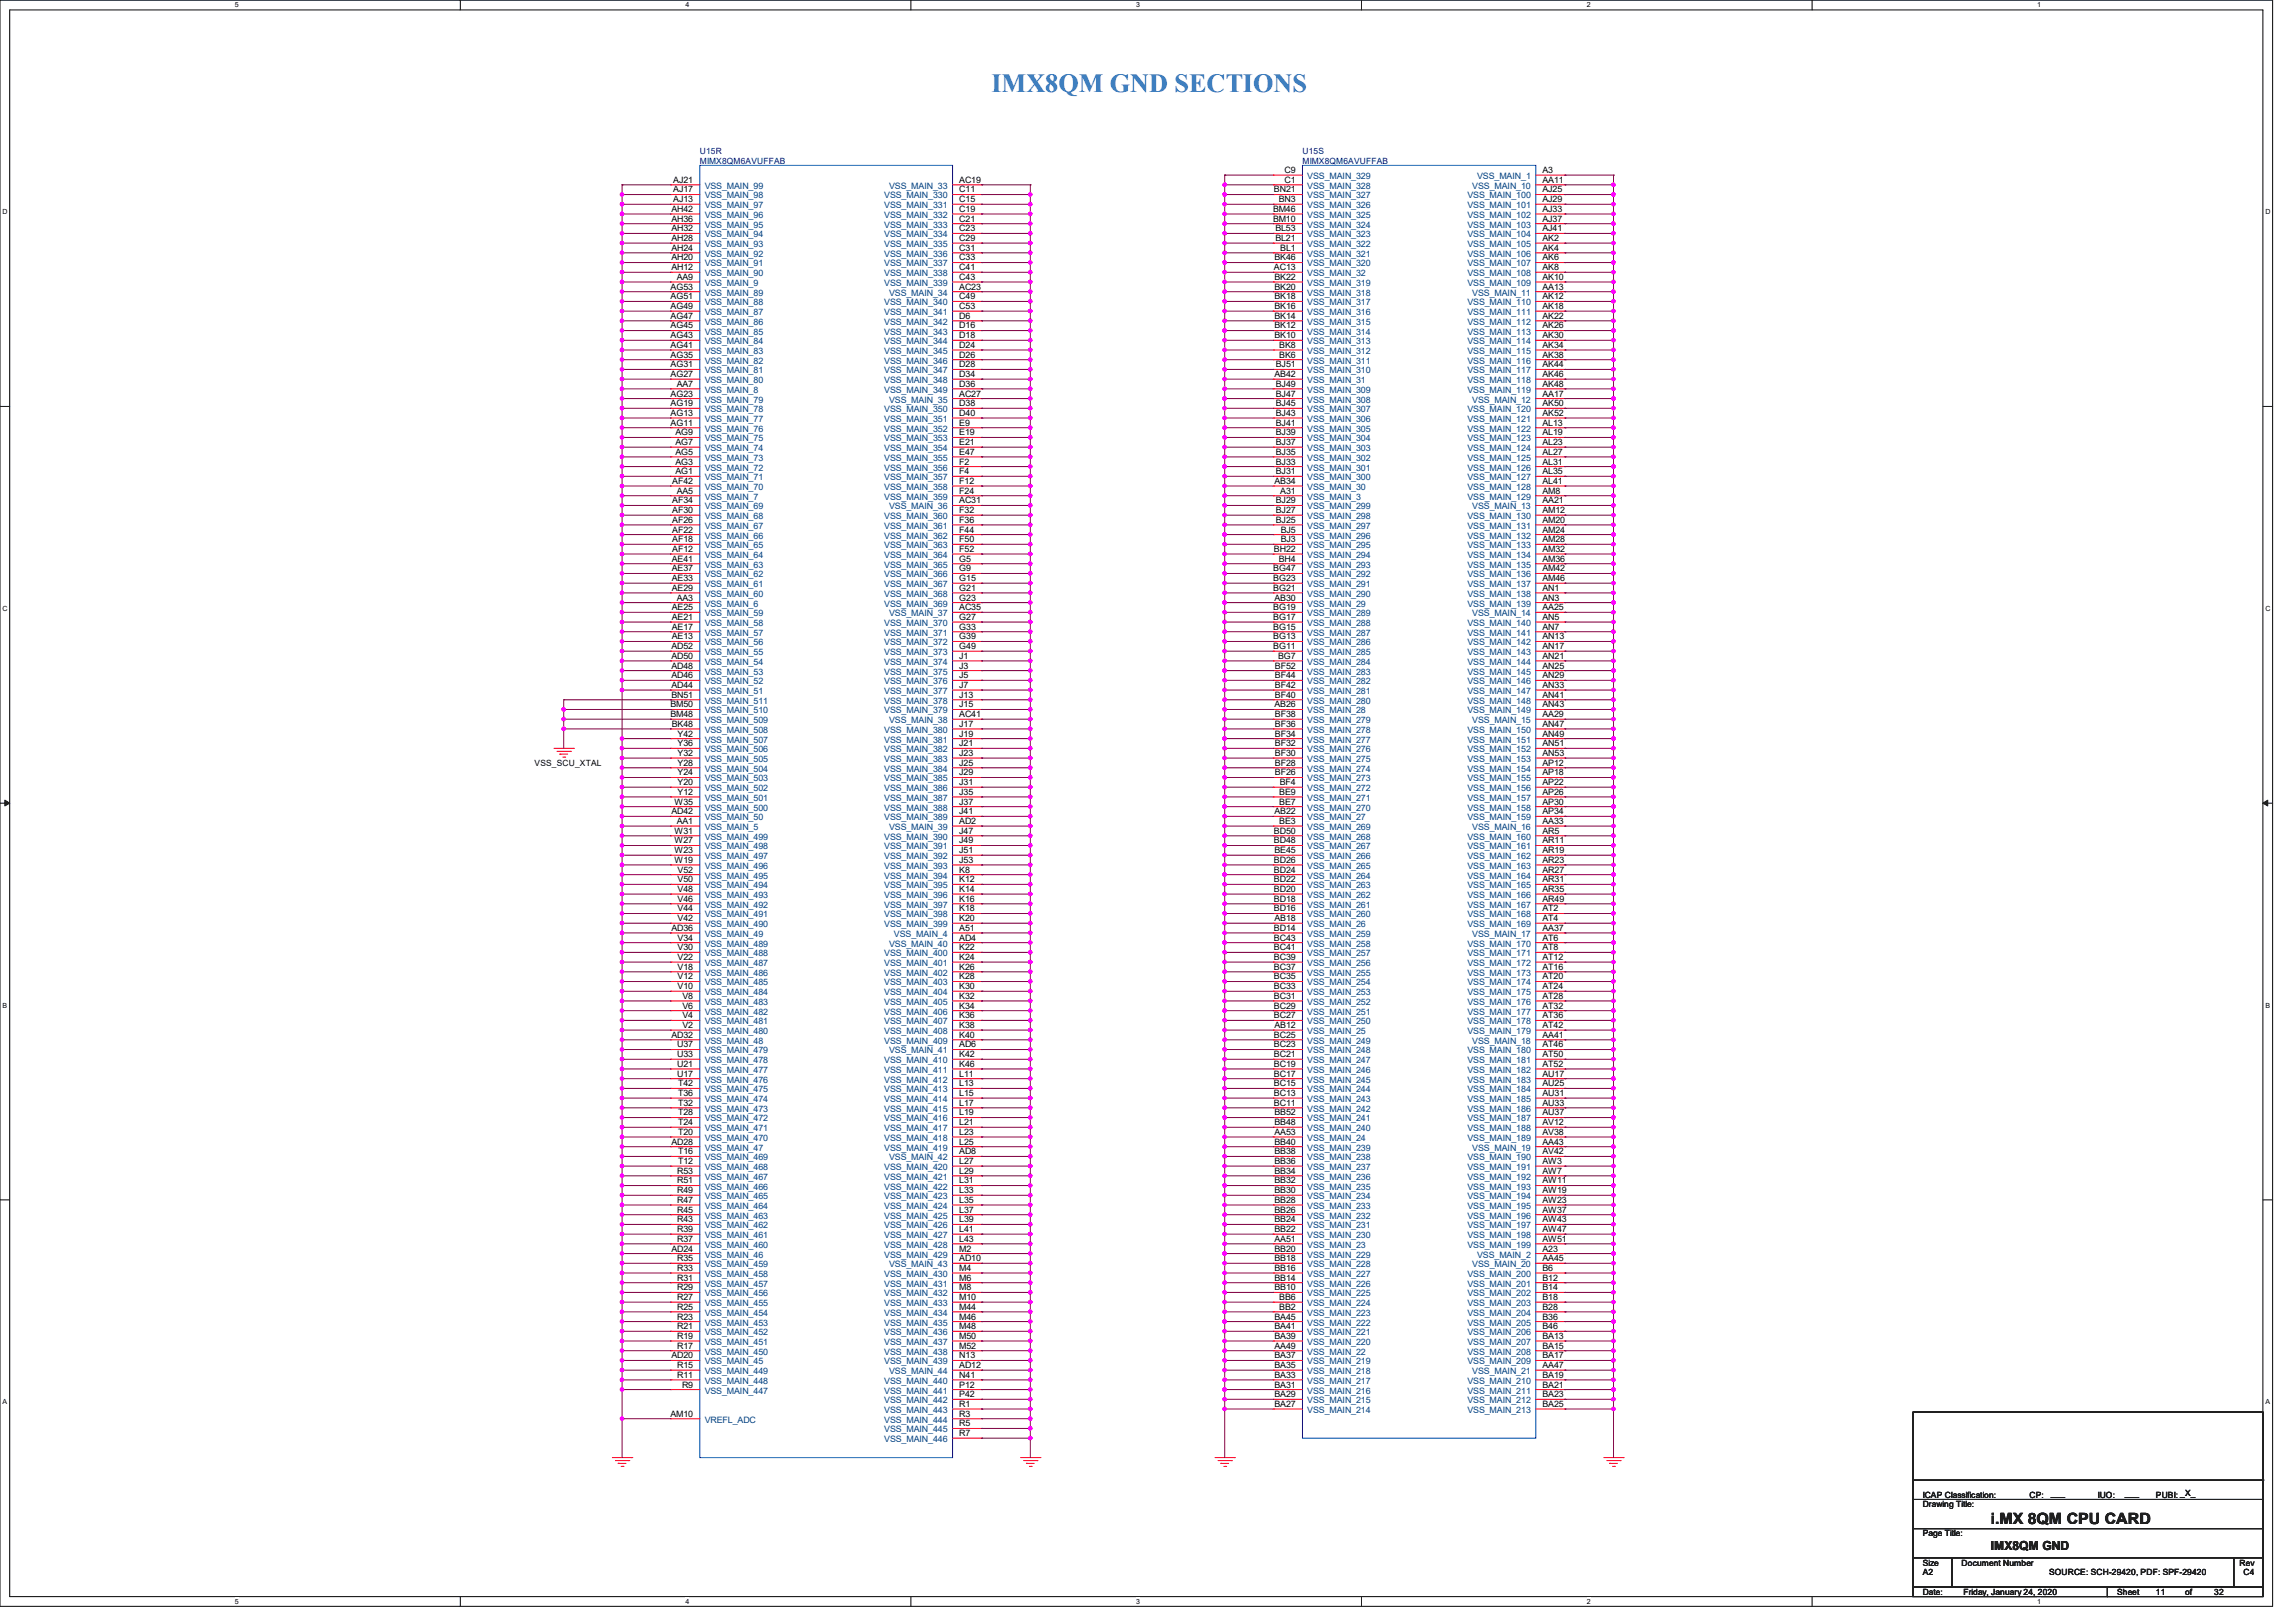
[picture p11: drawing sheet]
<svg xmlns="http://www.w3.org/2000/svg" width="420mm" height="297mm" viewBox="0 0 420 297" stroke-linecap="round" stroke-linejoin="round" font-family="sans-serif">
<defs><g id="words">
<text font-size="4.8" fill="#0080ff" x="181.4" y="16.8">IMX8QM GND SECTIONS</text>
<text font-size="2.8" x="364.1" y="278.8">i.MX 8QM CPU CARD</text>
<text font-size="2.3" x="364.1" y="283.6">IMX8QM GND</text>
<g font-size="1.6" fill="#000080">
<text x="128" y="29.9">MIMX8QM6AVUFFAB</text>
<text x="128" y="28.2">U15R</text>
<text x="238.3" y="28.2">U15S</text>
<text x="238.3" y="29.9">MIMX8QM6AVUFFAB</text>
</g>
<g font-size="1.6">
<text x="123.1" y="35.2">AJ17</text>
<text x="123.1" y="33.4">AJ21</text>
<text x="175.5" y="33.4">AC19</text>
<text x="175.5" y="35.2">C11</text>
<text x="233" y="35.2">BN21</text>
<text x="235" y="33.4">C1</text>
<text x="235" y="31.7">C9</text>
<text x="282.1" y="31.7">A3</text>
<text x="282.1" y="33.4">AA11</text>
<text x="282.1" y="35.2">AJ25</text>
<text x="122.8" y="40.6">AH36</text>
<text x="122.8" y="38.8">AH42</text>
<text x="123.1" y="37">AJ13</text>
<text x="175.5" y="37">C15</text>
<text x="175.5" y="38.8">C19</text>
<text x="175.5" y="40.6">C21</text>
<text x="232.9" y="40.6">BM10</text>
<text x="232.9" y="38.8">BM46</text>
<text x="233.9" y="37">BN3</text>
<text x="282.1" y="37">AJ29</text>
<text x="282.1" y="38.8">AJ33</text>
<text x="282.1" y="40.6">AJ37</text>
<text x="122.8" y="47.7">AH20</text>
<text x="122.8" y="45.9">AH24</text>
<text x="122.8" y="44.1">AH28</text>
<text x="122.8" y="42.3">AH32</text>
<text x="175.5" y="42.3">C23</text>
<text x="175.5" y="44.1">C29</text>
<text x="175.5" y="45.9">C31</text>
<text x="175.5" y="47.7">C33</text>
<text x="233.1" y="47.7">BK46</text>
<text x="233.3" y="44.1">BL21</text>
<text x="233.3" y="42.3">BL53</text>
<text x="234.2" y="45.9">BL1</text>
<text x="282.1" y="42.3">AJ41</text>
<text x="282.1" y="44.1">AK2</text>
<text x="282.1" y="45.9">AK4</text>
<text x="282.1" y="47.7">AK6</text>
<text x="122.7" y="53">AG53</text>
<text x="122.8" y="49.4">AH12</text>
<text x="123.8" y="51.2">AA9</text>
<text x="175.5" y="49.4">C41</text>
<text x="175.5" y="51.2">C43</text>
<text x="175.5" y="53">AC23</text>
<text x="233" y="49.4">AC13</text>
<text x="233.1" y="53">BK20</text>
<text x="233.1" y="51.2">BK22</text>
<text x="282.1" y="49.4">AK8</text>
<text x="282.1" y="51.2">AK10</text>
<text x="282.1" y="53">AA13</text>
<text x="122.7" y="58.3">AG47</text>
<text x="122.7" y="56.6">AG49</text>
<text x="122.7" y="54.8">AG51</text>
<text x="175.5" y="54.8">C49</text>
<text x="175.5" y="56.6">C53</text>
<text x="175.5" y="58.3">D6</text>
<text x="233.1" y="58.3">BK14</text>
<text x="233.1" y="56.6">BK16</text>
<text x="233.1" y="54.8">BK18</text>
<text x="282.1" y="54.8">AK12</text>
<text x="282.1" y="56.6">AK18</text>
<text x="282.1" y="58.3">AK22</text>
<text x="122.7" y="65.4">AG35</text>
<text x="122.7" y="63.7">AG41</text>
<text x="122.7" y="61.9">AG43</text>
<text x="122.7" y="60.1">AG45</text>
<text x="175.5" y="60.1">D16</text>
<text x="175.5" y="61.9">D18</text>
<text x="175.5" y="63.7">D24</text>
<text x="175.5" y="65.4">D26</text>
<text x="233.1" y="61.9">BK10</text>
<text x="233.1" y="60.1">BK12</text>
<text x="234" y="65.4">BK6</text>
<text x="234" y="63.7">BK8</text>
<text x="282.1" y="60.1">AK26</text>
<text x="282.1" y="61.9">AK30</text>
<text x="282.1" y="63.7">AK34</text>
<text x="282.1" y="65.4">AK38</text>
<text x="122.7" y="69">AG27</text>
<text x="122.7" y="67.2">AG31</text>
<text x="123.8" y="70.8">AA7</text>
<text x="175.5" y="67.2">D28</text>
<text x="175.5" y="69">D34</text>
<text x="175.5" y="70.8">D36</text>
<text x="233.1" y="69">AB42</text>
<text x="233.4" y="70.8">BJ49</text>
<text x="233.4" y="67.2">BJ51</text>
<text x="282.1" y="67.2">AK44</text>
<text x="282.1" y="69">AK46</text>
<text x="282.1" y="70.8">AK48</text>
<text x="122.7" y="77.9">AG11</text>
<text x="122.7" y="76.1">AG13</text>
<text x="122.7" y="74.3">AG19</text>
<text x="122.7" y="72.6">AG23</text>
<text x="175.5" y="72.6">AC27</text>
<text x="175.5" y="74.3">D38</text>
<text x="175.5" y="76.1">D40</text>
<text x="175.5" y="77.9">E9</text>
<text x="233.4" y="77.9">BJ41</text>
<text x="233.4" y="76.1">BJ43</text>
<text x="233.4" y="74.3">BJ45</text>
<text x="233.4" y="72.6">BJ47</text>
<text x="282.1" y="72.6">AA17</text>
<text x="282.1" y="74.3">AK50</text>
<text x="282.1" y="76.1">AK52</text>
<text x="282.1" y="77.9">AL13</text>
<text x="123.6" y="83.2">AG5</text>
<text x="123.6" y="81.5">AG7</text>
<text x="123.6" y="79.7">AG9</text>
<text x="175.5" y="79.7">E19</text>
<text x="175.5" y="81.5">E21</text>
<text x="175.5" y="83.2">E47</text>
<text x="233.4" y="83.2">BJ35</text>
<text x="233.4" y="81.5">BJ37</text>
<text x="233.4" y="79.7">BJ39</text>
<text x="282.1" y="79.7">AL19</text>
<text x="282.1" y="81.5">AL23</text>
<text x="282.1" y="83.2">AL27</text>
<text x="123" y="88.6">AF42</text>
<text x="123.6" y="86.8">AG1</text>
<text x="123.6" y="85">AG3</text>
<text x="175.5" y="85">F2</text>
<text x="175.5" y="86.8">F4</text>
<text x="175.5" y="88.6">F12</text>
<text x="233.1" y="88.6">AB34</text>
<text x="233.4" y="86.8">BJ31</text>
<text x="233.4" y="85">BJ33</text>
<text x="282.1" y="85">AL31</text>
<text x="282.1" y="86.8">AL35</text>
<text x="282.1" y="88.6">AL41</text>
<text x="123" y="95.7">AF26</text>
<text x="123" y="93.9">AF30</text>
<text x="123" y="92.1">AF34</text>
<text x="123.8" y="90.3">AA5</text>
<text x="175.5" y="90.3">F24</text>
<text x="175.5" y="92.1">AC31</text>
<text x="175.5" y="93.9">F32</text>
<text x="175.5" y="95.7">F36</text>
<text x="233.4" y="95.7">BJ25</text>
<text x="233.4" y="93.9">BJ27</text>
<text x="233.4" y="92.1">BJ29</text>
<text x="234.2" y="90.3">A31</text>
<text x="282.1" y="90.3">AM8</text>
<text x="282.1" y="92.1">AA21</text>
<text x="282.1" y="93.9">AM12</text>
<text x="282.1" y="95.7">AM20</text>
<text x="123" y="101">AF12</text>
<text x="123" y="99.2">AF18</text>
<text x="123" y="97.5">AF22</text>
<text x="175.5" y="97.5">F44</text>
<text x="175.5" y="99.2">F50</text>
<text x="175.5" y="101">F52</text>
<text x="233" y="101">BH22</text>
<text x="234.3" y="99.2">BJ3</text>
<text x="234.3" y="97.5">BJ5</text>
<text x="282.1" y="97.5">AM24</text>
<text x="282.1" y="99.2">AM28</text>
<text x="282.1" y="101">AM32</text>
<text x="122.9" y="106.3">AE33</text>
<text x="122.9" y="104.6">AE37</text>
<text x="122.9" y="102.8">AE41</text>
<text x="175.5" y="102.8">G5</text>
<text x="175.5" y="104.6">G9</text>
<text x="175.5" y="106.3">G15</text>
<text x="232.9" y="106.3">BG23</text>
<text x="232.9" y="104.6">BG47</text>
<text x="233.9" y="102.8">BH4</text>
<text x="282.1" y="102.8">AM36</text>
<text x="282.1" y="104.6">AM42</text>
<text x="282.1" y="106.3">AM46</text>
<text x="122.9" y="113.5">AE21</text>
<text x="122.9" y="111.7">AE25</text>
<text x="122.9" y="108.1">AE29</text>
<text x="123.8" y="109.9">AA3</text>
<text x="175.5" y="108.1">G21</text>
<text x="175.5" y="109.9">G23</text>
<text x="175.5" y="111.7">AC35</text>
<text x="175.5" y="113.5">G27</text>
<text x="232.9" y="113.5">BG17</text>
<text x="232.9" y="111.7">BG19</text>
<text x="232.9" y="108.1">BG21</text>
<text x="233.1" y="109.9">AB30</text>
<text x="282.1" y="108.1">AN1</text>
<text x="282.1" y="109.9">AN3</text>
<text x="282.1" y="111.7">AA25</text>
<text x="282.1" y="113.5">AN5</text>
<text x="122.8" y="118.8">AD52</text>
<text x="122.9" y="117">AE13</text>
<text x="122.9" y="115.2">AE17</text>
<text x="175.5" y="115.2">G33</text>
<text x="175.5" y="117">G39</text>
<text x="175.5" y="118.8">G49</text>
<text x="232.9" y="118.8">BG11</text>
<text x="232.9" y="117">BG13</text>
<text x="232.9" y="115.2">BG15</text>
<text x="282.1" y="115.2">AN7</text>
<text x="282.1" y="117">AN13</text>
<text x="282.1" y="118.8">AN17</text>
<text x="122.8" y="125.9">AD44</text>
<text x="122.8" y="124.1">AD46</text>
<text x="122.8" y="122.3">AD48</text>
<text x="122.8" y="120.6">AD50</text>
<text x="175.5" y="120.6">J1</text>
<text x="175.5" y="122.3">J3</text>
<text x="175.5" y="124.1">J5</text>
<text x="175.5" y="125.9">J7</text>
<text x="233.2" y="125.9">BF42</text>
<text x="233.2" y="124.1">BF44</text>
<text x="233.2" y="122.3">BF52</text>
<text x="233.8" y="120.6">BG7</text>
<text x="282.1" y="120.6">AN21</text>
<text x="282.1" y="122.3">AN25</text>
<text x="282.1" y="124.1">AN29</text>
<text x="282.1" y="125.9">AN33</text>
<text x="122.6" y="129.5">BM50</text>
<text x="122.6" y="131.2">BM48</text>
<text x="122.8" y="127.7">BN51</text>
<text x="175.5" y="127.7">J13</text>
<text x="175.5" y="129.5">J15</text>
<text x="175.5" y="131.2">AC41</text>
<text x="233.1" y="129.5">AB26</text>
<text x="233.2" y="131.2">BF38</text>
<text x="233.2" y="127.7">BF40</text>
<text x="282.1" y="127.7">AN41</text>
<text x="282.1" y="129.5">AN43</text>
<text x="282.1" y="131.2">AA29</text>
<text x="122.9" y="133">BK48</text>
<text x="124" y="136.6">Y36</text>
<text x="124" y="134.8">Y42</text>
<text x="175.5" y="133">J17</text>
<text x="175.5" y="134.8">J19</text>
<text x="175.5" y="136.6">J21</text>
<text x="233.2" y="136.6">BF32</text>
<text x="233.2" y="134.8">BF34</text>
<text x="233.2" y="133">BF36</text>
<text x="282.1" y="133">AN47</text>
<text x="282.1" y="134.8">AN49</text>
<text x="282.1" y="136.6">AN51</text>
<text x="97.8" y="140.2">VSS_SCU_XTAL</text>
<text x="124" y="143.7">Y20</text>
<text x="124" y="141.9">Y24</text>
<text x="124" y="140.1">Y28</text>
<text x="124" y="138.3">Y32</text>
<text x="175.5" y="138.3">J23</text>
<text x="175.5" y="140.1">J25</text>
<text x="175.5" y="141.9">J29</text>
<text x="175.5" y="143.7">J31</text>
<text x="233.2" y="141.9">BF26</text>
<text x="233.2" y="140.1">BF28</text>
<text x="233.2" y="138.3">BF30</text>
<text x="234.1" y="143.7">BF4</text>
<text x="282.1" y="138.3">AN53</text>
<text x="282.1" y="140.1">AP12</text>
<text x="282.1" y="141.9">AP18</text>
<text x="282.1" y="143.7">AP22</text>
<text x="122.8" y="149">AD42</text>
<text x="123.4" y="147.2">W35</text>
<text x="124" y="145.5">Y12</text>
<text x="175.5" y="145.5">J35</text>
<text x="175.5" y="147.2">J37</text>
<text x="175.5" y="149">J41</text>
<text x="233.1" y="149">AB22</text>
<text x="234" y="147.2">BE7</text>
<text x="234" y="145.5">BE9</text>
<text x="282.1" y="145.5">AP26</text>
<text x="282.1" y="147.2">AP30</text>
<text x="282.1" y="149">AP34</text>
<text x="123.4" y="154.3">W27</text>
<text x="123.4" y="152.6">W31</text>
<text x="123.8" y="150.8">AA1</text>
<text x="175.5" y="150.8">AD2</text>
<text x="175.5" y="152.6">J47</text>
<text x="175.5" y="154.3">J49</text>
<text x="233" y="154.3">BD48</text>
<text x="233" y="152.6">BD50</text>
<text x="234" y="150.8">BE3</text>
<text x="282.1" y="150.8">AA33</text>
<text x="282.1" y="152.6">AR5</text>
<text x="282.1" y="154.3">AR11</text>
<text x="123.4" y="157.9">W19</text>
<text x="123.4" y="156.1">W23</text>
<text x="124" y="161.5">V50</text>
<text x="124" y="159.7">V52</text>
<text x="175.5" y="156.1">J51</text>
<text x="175.5" y="157.9">J53</text>
<text x="175.5" y="159.7">K8</text>
<text x="175.5" y="161.5">K12</text>
<text x="233" y="161.5">BD22</text>
<text x="233" y="159.7">BD24</text>
<text x="233" y="157.9">BD26</text>
<text x="233.1" y="156.1">BE45</text>
<text x="282.1" y="156.1">AR19</text>
<text x="282.1" y="157.9">AR23</text>
<text x="282.1" y="159.7">AR27</text>
<text x="282.1" y="161.5">AR31</text>
<text x="124" y="166.8">V44</text>
<text x="124" y="165">V46</text>
<text x="124" y="163.2">V48</text>
<text x="175.5" y="163.2">K14</text>
<text x="175.5" y="165">K16</text>
<text x="175.5" y="166.8">K18</text>
<text x="233" y="166.8">BD16</text>
<text x="233" y="165">BD18</text>
<text x="233" y="163.2">BD20</text>
<text x="282.1" y="163.2">AR35</text>
<text x="282.1" y="165">AR49</text>
<text x="282.1" y="166.8">AT2</text>
<text x="122.8" y="170.4">AD36</text>
<text x="124" y="173.9">V30</text>
<text x="124" y="172.1">V34</text>
<text x="124" y="168.6">V42</text>
<text x="175.5" y="168.6">K20</text>
<text x="175.5" y="170.4">A51</text>
<text x="175.5" y="172.1">AD4</text>
<text x="175.5" y="173.9">K22</text>
<text x="233" y="173.9">BC41</text>
<text x="233" y="172.1">BC43</text>
<text x="233" y="170.4">BD14</text>
<text x="233.1" y="168.6">AB18</text>
<text x="282.1" y="168.6">AT4</text>
<text x="282.1" y="170.4">AA37</text>
<text x="282.1" y="172.1">AT6</text>
<text x="282.1" y="173.9">AT8</text>
<text x="124" y="179.2">V12</text>
<text x="124" y="177.5">V18</text>
<text x="124" y="175.7">V22</text>
<text x="175.5" y="175.7">K24</text>
<text x="175.5" y="177.5">K26</text>
<text x="175.5" y="179.2">K28</text>
<text x="233" y="179.2">BC35</text>
<text x="233" y="177.5">BC37</text>
<text x="233" y="175.7">BC39</text>
<text x="282.1" y="175.7">AT12</text>
<text x="282.1" y="177.5">AT16</text>
<text x="282.1" y="179.2">AT20</text>
<text x="124" y="181">V10</text>
<text x="124.8" y="184.6">V6</text>
<text x="124.8" y="182.8">V8</text>
<text x="175.5" y="181">K30</text>
<text x="175.5" y="182.8">K32</text>
<text x="175.5" y="184.6">K34</text>
<text x="233" y="184.6">BC29</text>
<text x="233" y="182.8">BC31</text>
<text x="233" y="181">BC33</text>
<text x="282.1" y="181">AT24</text>
<text x="282.1" y="182.8">AT28</text>
<text x="282.1" y="184.6">AT32</text>
<text x="122.8" y="189.9">AD32</text>
<text x="123.9" y="191.7">U37</text>
<text x="124.8" y="188.1">V2</text>
<text x="124.8" y="186.4">V4</text>
<text x="175.5" y="186.4">K36</text>
<text x="175.5" y="188.1">K38</text>
<text x="175.5" y="189.9">K40</text>
<text x="175.5" y="191.7">AD6</text>
<text x="233" y="191.7">BC23</text>
<text x="233" y="189.9">BC25</text>
<text x="233" y="186.4">BC27</text>
<text x="233.1" y="188.1">AB12</text>
<text x="282.1" y="186.4">AT36</text>
<text x="282.1" y="188.1">AT42</text>
<text x="282.1" y="189.9">AA41</text>
<text x="282.1" y="191.7">AT46</text>
<text x="123.9" y="197">U17</text>
<text x="123.9" y="195.2">U21</text>
<text x="123.9" y="193.5">U33</text>
<text x="175.5" y="193.5">K42</text>
<text x="175.5" y="195.2">K46</text>
<text x="175.5" y="197">L11</text>
<text x="233" y="197">BC17</text>
<text x="233" y="195.2">BC19</text>
<text x="233" y="193.5">BC21</text>
<text x="282.1" y="193.5">AT50</text>
<text x="282.1" y="195.2">AT52</text>
<text x="282.1" y="197">AU17</text>
<text x="124" y="202.4">T32</text>
<text x="124" y="200.6">T36</text>
<text x="124" y="198.8">T42</text>
<text x="175.5" y="198.8">L13</text>
<text x="175.5" y="200.6">L15</text>
<text x="175.5" y="202.4">L17</text>
<text x="233" y="202.4">BC11</text>
<text x="233" y="200.6">BC13</text>
<text x="233" y="198.8">BC15</text>
<text x="282.1" y="198.8">AU25</text>
<text x="282.1" y="200.6">AU31</text>
<text x="282.1" y="202.4">AU33</text>
<text x="122.8" y="209.5">AD28</text>
<text x="124" y="207.7">T20</text>
<text x="124" y="205.9">T24</text>
<text x="124" y="204.1">T28</text>
<text x="175.5" y="204.1">L19</text>
<text x="175.5" y="205.9">L21</text>
<text x="175.5" y="207.7">L23</text>
<text x="175.5" y="209.5">L25</text>
<text x="233.1" y="209.5">BB40</text>
<text x="233.1" y="207.7">AA53</text>
<text x="233.1" y="205.9">BB48</text>
<text x="233.1" y="204.1">BB52</text>
<text x="282.1" y="204.1">AU37</text>
<text x="282.1" y="205.9">AV12</text>
<text x="282.1" y="207.7">AV38</text>
<text x="282.1" y="209.5">AA43</text>
<text x="123.9" y="214.8">R53</text>
<text x="124" y="213">T12</text>
<text x="124" y="211.2">T16</text>
<text x="175.5" y="211.2">AD8</text>
<text x="175.5" y="213">L27</text>
<text x="175.5" y="214.8">L29</text>
<text x="233.1" y="214.8">BB34</text>
<text x="233.1" y="213">BB36</text>
<text x="233.1" y="211.2">BB38</text>
<text x="282.1" y="211.2">AV42</text>
<text x="282.1" y="213">AW3</text>
<text x="282.1" y="214.8">AW7</text>
<text x="123.9" y="221.9">R45</text>
<text x="123.9" y="220.1">R47</text>
<text x="123.9" y="218.4">R49</text>
<text x="123.9" y="216.6">R51</text>
<text x="175.5" y="216.6">L31</text>
<text x="175.5" y="218.4">L33</text>
<text x="175.5" y="220.1">L35</text>
<text x="175.5" y="221.9">L37</text>
<text x="233.1" y="221.9">BB26</text>
<text x="233.1" y="220.1">BB28</text>
<text x="233.1" y="218.4">BB30</text>
<text x="233.1" y="216.6">BB32</text>
<text x="282.1" y="216.6">AW11</text>
<text x="282.1" y="218.4">AW19</text>
<text x="282.1" y="220.1">AW23</text>
<text x="282.1" y="221.9">AW37</text>
<text x="123.9" y="227.2">R37</text>
<text x="123.9" y="225.5">R39</text>
<text x="123.9" y="223.7">R43</text>
<text x="175.5" y="223.7">L39</text>
<text x="175.5" y="225.5">L41</text>
<text x="175.5" y="227.2">L43</text>
<text x="233.1" y="227.2">AA51</text>
<text x="233.1" y="225.5">BB22</text>
<text x="233.1" y="223.7">BB24</text>
<text x="282.1" y="223.7">AW43</text>
<text x="282.1" y="225.5">AW47</text>
<text x="282.1" y="227.2">AW51</text>
<text x="122.8" y="229">AD24</text>
<text x="123.9" y="232.6">R33</text>
<text x="123.9" y="230.8">R35</text>
<text x="175.5" y="229">M2</text>
<text x="175.5" y="230.8">AD10</text>
<text x="175.5" y="232.6">M4</text>
<text x="233.1" y="232.6">BB16</text>
<text x="233.1" y="230.8">BB18</text>
<text x="233.1" y="229">BB20</text>
<text x="282.1" y="229">A23</text>
<text x="282.1" y="230.8">AA45</text>
<text x="282.1" y="232.6">B6</text>
<text x="123.9" y="239.7">R25</text>
<text x="123.9" y="237.9">R27</text>
<text x="123.9" y="236.1">R29</text>
<text x="123.9" y="234.4">R31</text>
<text x="175.5" y="234.4">M6</text>
<text x="175.5" y="236.1">M8</text>
<text x="175.5" y="237.9">M10</text>
<text x="175.5" y="239.7">M44</text>
<text x="233.1" y="236.1">BB10</text>
<text x="233.1" y="234.4">BB14</text>
<text x="234" y="239.7">BB2</text>
<text x="234" y="237.9">BB6</text>
<text x="282.1" y="234.4">B12</text>
<text x="282.1" y="236.1">B14</text>
<text x="282.1" y="237.9">B18</text>
<text x="282.1" y="239.7">B28</text>
<text x="123.9" y="245">R19</text>
<text x="123.9" y="243.3">R21</text>
<text x="123.9" y="241.5">R23</text>
<text x="175.5" y="241.5">M46</text>
<text x="175.5" y="243.3">M48</text>
<text x="175.5" y="245">M50</text>
<text x="233.1" y="245">BA39</text>
<text x="233.1" y="243.3">BA41</text>
<text x="233.1" y="241.5">BA45</text>
<text x="282.1" y="241.5">B36</text>
<text x="282.1" y="243.3">B46</text>
<text x="282.1" y="245">BA13</text>
<text x="122.8" y="248.6">AD20</text>
<text x="123.9" y="250.4">R15</text>
<text x="123.9" y="246.8">R17</text>
<text x="175.5" y="246.8">M52</text>
<text x="175.5" y="248.6">N13</text>
<text x="175.5" y="250.4">AD12</text>
<text x="233.1" y="250.4">BA35</text>
<text x="233.1" y="248.6">BA37</text>
<text x="233.1" y="246.8">AA49</text>
<text x="282.1" y="246.8">BA15</text>
<text x="282.1" y="248.6">BA17</text>
<text x="282.1" y="250.4">AA47</text>
<text x="123.9" y="252.1">R11</text>
<text x="124.8" y="253.9">R9</text>
<text x="175.5" y="252.1">N41</text>
<text x="175.5" y="253.9">P12</text>
<text x="175.5" y="255.7">P42</text>
<text x="175.5" y="257.5">R1</text>
<text x="233.1" y="257.5">BA27</text>
<text x="233.1" y="255.7">BA29</text>
<text x="233.1" y="253.9">BA31</text>
<text x="233.1" y="252.1">BA33</text>
<text x="282.1" y="252.1">BA19</text>
<text x="282.1" y="253.9">BA21</text>
<text x="282.1" y="255.7">BA23</text>
<text x="282.1" y="257.5">BA25</text>
<text x="122.6" y="259.3">AM10</text>
<text x="175.5" y="259.3">R3</text>
<text x="175.5" y="261">R5</text>
<text x="175.5" y="262.8">R7</text>
<text x="351.7" y="275.8">Drawing Title:</text>
<text x="351.7" y="274.1">ICAP Classification:</text>
<text x="371.3" y="274.1">CP:</text>
<text x="375.2" y="273.8">___</text>
<text x="383.7" y="274.1">IUO:</text>
<text x="388.7" y="273.8">___</text>
<text x="394.4" y="274.1">PUBI: _X_</text>
<text x="351.7" y="281.2">Page Title:</text>
<text x="351.7" y="286.5">Size</text>
<text x="358.8" y="286.5">Document Number</text>
<text x="409.7" y="286.5">Rev</text>
<text x="351.7" y="291.8">Date:</text>
<text x="351.7" y="288.3">A2</text>
<text x="359.2" y="291.8">Friday, January 24, 2020</text>
<text x="374.8" y="288.3">SOURCE: SCH-29420, PDF: SPF-29420</text>
<text x="387.3" y="291.8">Sheet</text>
<text x="394.4" y="291.8">11</text>
<text x="399.7" y="291.8">of</text>
<text x="405" y="291.8">32</text>
<text x="410.4" y="288.3">C4</text>
</g>
<g font-size="1.6" fill="#004080">
<text x="128.9" y="34.5">VSS_MAIN_99</text>
<text x="162.6" y="34.5">VSS_MAIN_33</text>
<text x="239.1" y="34.5">VSS_MAIN_328</text>
<text x="239.1" y="32.8">VSS_MAIN_329</text>
<text x="269.3" y="34.5">VSS_MAIN_10</text>
<text x="270.2" y="32.8">VSS_MAIN_1</text>
<text x="128.9" y="41.7">VSS_MAIN_95</text>
<text x="128.9" y="39.9">VSS_MAIN_96</text>
<text x="128.9" y="38.1">VSS_MAIN_97</text>
<text x="128.9" y="36.3">VSS_MAIN_98</text>
<text x="161.8" y="36.3">VSS_MAIN_330</text>
<text x="161.8" y="38.1">VSS_MAIN_331</text>
<text x="161.8" y="39.9">VSS_MAIN_332</text>
<text x="161.8" y="41.7">VSS_MAIN_333</text>
<text x="239.1" y="41.7">VSS_MAIN_324</text>
<text x="239.1" y="39.9">VSS_MAIN_325</text>
<text x="239.1" y="38.1">VSS_MAIN_326</text>
<text x="239.1" y="36.3">VSS_MAIN_327</text>
<text x="268.4" y="36.3">VSS_MAIN_100</text>
<text x="268.4" y="38.1">VSS_MAIN_101</text>
<text x="268.4" y="39.9">VSS_MAIN_102</text>
<text x="268.4" y="41.7">VSS_MAIN_103</text>
<text x="128.9" y="47">VSS_MAIN_92</text>
<text x="128.9" y="45.2">VSS_MAIN_93</text>
<text x="128.9" y="43.4">VSS_MAIN_94</text>
<text x="161.8" y="43.4">VSS_MAIN_334</text>
<text x="161.8" y="45.2">VSS_MAIN_335</text>
<text x="161.8" y="47">VSS_MAIN_336</text>
<text x="239.1" y="47">VSS_MAIN_321</text>
<text x="239.1" y="45.2">VSS_MAIN_322</text>
<text x="239.1" y="43.4">VSS_MAIN_323</text>
<text x="268.4" y="43.4">VSS_MAIN_104</text>
<text x="268.4" y="45.2">VSS_MAIN_105</text>
<text x="268.4" y="47">VSS_MAIN_106</text>
<text x="128.9" y="52.3">VSS_MAIN_9</text>
<text x="128.9" y="50.5">VSS_MAIN_90</text>
<text x="128.9" y="48.8">VSS_MAIN_91</text>
<text x="161.8" y="48.8">VSS_MAIN_337</text>
<text x="161.8" y="50.5">VSS_MAIN_338</text>
<text x="161.8" y="52.3">VSS_MAIN_339</text>
<text x="239.1" y="52.3">VSS_MAIN_319</text>
<text x="239.1" y="50.5">VSS_MAIN_32</text>
<text x="239.1" y="48.8">VSS_MAIN_320</text>
<text x="268.4" y="48.8">VSS_MAIN_107</text>
<text x="268.4" y="50.5">VSS_MAIN_108</text>
<text x="268.4" y="52.3">VSS_MAIN_109</text>
<text x="128.9" y="59.4">VSS_MAIN_86</text>
<text x="128.9" y="57.7">VSS_MAIN_87</text>
<text x="128.9" y="55.9">VSS_MAIN_88</text>
<text x="128.9" y="54.1">VSS_MAIN_89</text>
<text x="161.8" y="55.9">VSS_MAIN_340</text>
<text x="161.8" y="57.7">VSS_MAIN_341</text>
<text x="161.8" y="59.4">VSS_MAIN_342</text>
<text x="162.6" y="54.1">VSS_MAIN_34</text>
<text x="239.1" y="59.4">VSS_MAIN_315</text>
<text x="239.1" y="57.7">VSS_MAIN_316</text>
<text x="239.1" y="55.9">VSS_MAIN_317</text>
<text x="239.1" y="54.1">VSS_MAIN_318</text>
<text x="268.4" y="55.9">VSS_MAIN_110</text>
<text x="268.4" y="57.7">VSS_MAIN_111</text>
<text x="268.4" y="59.4">VSS_MAIN_112</text>
<text x="269.3" y="54.1">VSS_MAIN_11</text>
<text x="128.9" y="64.8">VSS_MAIN_83</text>
<text x="128.9" y="63">VSS_MAIN_84</text>
<text x="128.9" y="61.2">VSS_MAIN_85</text>
<text x="161.8" y="61.2">VSS_MAIN_343</text>
<text x="161.8" y="63">VSS_MAIN_344</text>
<text x="161.8" y="64.8">VSS_MAIN_345</text>
<text x="239.1" y="64.8">VSS_MAIN_312</text>
<text x="239.1" y="63">VSS_MAIN_313</text>
<text x="239.1" y="61.2">VSS_MAIN_314</text>
<text x="268.4" y="61.2">VSS_MAIN_113</text>
<text x="268.4" y="63">VSS_MAIN_114</text>
<text x="268.4" y="64.8">VSS_MAIN_115</text>
<text x="128.9" y="71.9">VSS_MAIN_8</text>
<text x="128.9" y="70.1">VSS_MAIN_80</text>
<text x="128.9" y="68.3">VSS_MAIN_81</text>
<text x="128.9" y="66.5">VSS_MAIN_82</text>
<text x="161.8" y="66.5">VSS_MAIN_346</text>
<text x="161.8" y="68.3">VSS_MAIN_347</text>
<text x="161.8" y="70.1">VSS_MAIN_348</text>
<text x="161.8" y="71.9">VSS_MAIN_349</text>
<text x="239.1" y="71.9">VSS_MAIN_309</text>
<text x="239.1" y="70.1">VSS_MAIN_31</text>
<text x="239.1" y="68.3">VSS_MAIN_310</text>
<text x="239.1" y="66.5">VSS_MAIN_311</text>
<text x="268.4" y="66.5">VSS_MAIN_116</text>
<text x="268.4" y="68.3">VSS_MAIN_117</text>
<text x="268.4" y="70.1">VSS_MAIN_118</text>
<text x="268.4" y="71.9">VSS_MAIN_119</text>
<text x="128.9" y="77.2">VSS_MAIN_77</text>
<text x="128.9" y="75.4">VSS_MAIN_78</text>
<text x="128.9" y="73.7">VSS_MAIN_79</text>
<text x="161.8" y="75.4">VSS_MAIN_350</text>
<text x="161.8" y="77.2">VSS_MAIN_351</text>
<text x="162.6" y="73.7">VSS_MAIN_35</text>
<text x="239.1" y="77.2">VSS_MAIN_306</text>
<text x="239.1" y="75.4">VSS_MAIN_307</text>
<text x="239.1" y="73.7">VSS_MAIN_308</text>
<text x="268.4" y="75.4">VSS_MAIN_120</text>
<text x="268.4" y="77.2">VSS_MAIN_121</text>
<text x="269.3" y="73.7">VSS_MAIN_12</text>
<text x="128.9" y="82.6">VSS_MAIN_74</text>
<text x="128.9" y="80.8">VSS_MAIN_75</text>
<text x="128.9" y="79">VSS_MAIN_76</text>
<text x="161.8" y="79">VSS_MAIN_352</text>
<text x="161.8" y="80.8">VSS_MAIN_353</text>
<text x="161.8" y="82.6">VSS_MAIN_354</text>
<text x="239.1" y="82.6">VSS_MAIN_303</text>
<text x="239.1" y="80.8">VSS_MAIN_304</text>
<text x="239.1" y="79">VSS_MAIN_305</text>
<text x="268.4" y="79">VSS_MAIN_122</text>
<text x="268.4" y="80.8">VSS_MAIN_123</text>
<text x="268.4" y="82.6">VSS_MAIN_124</text>
<text x="128.9" y="89.7">VSS_MAIN_70</text>
<text x="128.9" y="87.9">VSS_MAIN_71</text>
<text x="128.9" y="86.1">VSS_MAIN_72</text>
<text x="128.9" y="84.3">VSS_MAIN_73</text>
<text x="161.8" y="84.3">VSS_MAIN_355</text>
<text x="161.8" y="86.1">VSS_MAIN_356</text>
<text x="161.8" y="87.9">VSS_MAIN_357</text>
<text x="161.8" y="89.7">VSS_MAIN_358</text>
<text x="239.1" y="89.7">VSS_MAIN_30</text>
<text x="239.1" y="87.9">VSS_MAIN_300</text>
<text x="239.1" y="86.1">VSS_MAIN_301</text>
<text x="239.1" y="84.3">VSS_MAIN_302</text>
<text x="268.4" y="84.3">VSS_MAIN_125</text>
<text x="268.4" y="86.1">VSS_MAIN_126</text>
<text x="268.4" y="87.9">VSS_MAIN_127</text>
<text x="268.4" y="89.7">VSS_MAIN_128</text>
<text x="128.9" y="95">VSS_MAIN_68</text>
<text x="128.9" y="93.2">VSS_MAIN_69</text>
<text x="128.9" y="91.4">VSS_MAIN_7</text>
<text x="161.8" y="91.4">VSS_MAIN_359</text>
<text x="161.8" y="95">VSS_MAIN_360</text>
<text x="162.6" y="93.2">VSS_MAIN_36</text>
<text x="239.1" y="95">VSS_MAIN_298</text>
<text x="239.1" y="93.2">VSS_MAIN_299</text>
<text x="239.1" y="91.4">VSS_MAIN_3</text>
<text x="268.4" y="91.4">VSS_MAIN_129</text>
<text x="268.4" y="95">VSS_MAIN_130</text>
<text x="269.3" y="93.2">VSS_MAIN_13</text>
<text x="128.9" y="100.3">VSS_MAIN_65</text>
<text x="128.9" y="98.6">VSS_MAIN_66</text>
<text x="128.9" y="96.8">VSS_MAIN_67</text>
<text x="161.8" y="96.8">VSS_MAIN_361</text>
<text x="161.8" y="98.6">VSS_MAIN_362</text>
<text x="161.8" y="100.3">VSS_MAIN_363</text>
<text x="239.1" y="100.3">VSS_MAIN_295</text>
<text x="239.1" y="98.6">VSS_MAIN_296</text>
<text x="239.1" y="96.8">VSS_MAIN_297</text>
<text x="268.4" y="96.8">VSS_MAIN_131</text>
<text x="268.4" y="98.6">VSS_MAIN_132</text>
<text x="268.4" y="100.3">VSS_MAIN_133</text>
<text x="128.9" y="107.4">VSS_MAIN_61</text>
<text x="128.9" y="105.7">VSS_MAIN_62</text>
<text x="128.9" y="103.9">VSS_MAIN_63</text>
<text x="128.9" y="102.1">VSS_MAIN_64</text>
<text x="161.8" y="102.1">VSS_MAIN_364</text>
<text x="161.8" y="103.9">VSS_MAIN_365</text>
<text x="161.8" y="105.7">VSS_MAIN_366</text>
<text x="161.8" y="107.4">VSS_MAIN_367</text>
<text x="239.1" y="107.4">VSS_MAIN_291</text>
<text x="239.1" y="105.7">VSS_MAIN_292</text>
<text x="239.1" y="103.9">VSS_MAIN_293</text>
<text x="239.1" y="102.1">VSS_MAIN_294</text>
<text x="268.4" y="102.1">VSS_MAIN_134</text>
<text x="268.4" y="103.9">VSS_MAIN_135</text>
<text x="268.4" y="105.7">VSS_MAIN_136</text>
<text x="268.4" y="107.4">VSS_MAIN_137</text>
<text x="128.9" y="112.8">VSS_MAIN_59</text>
<text x="128.9" y="111">VSS_MAIN_6</text>
<text x="128.9" y="109.2">VSS_MAIN_60</text>
<text x="161.8" y="109.2">VSS_MAIN_368</text>
<text x="161.8" y="111">VSS_MAIN_369</text>
<text x="162.6" y="112.8">VSS_MAIN_37</text>
<text x="239.1" y="112.8">VSS_MAIN_289</text>
<text x="239.1" y="111">VSS_MAIN_29</text>
<text x="239.1" y="109.2">VSS_MAIN_290</text>
<text x="268.4" y="109.2">VSS_MAIN_138</text>
<text x="268.4" y="111">VSS_MAIN_139</text>
<text x="269.3" y="112.8">VSS_MAIN_14</text>
<text x="128.9" y="119.9">VSS_MAIN_55</text>
<text x="128.9" y="118.1">VSS_MAIN_56</text>
<text x="128.9" y="116.3">VSS_MAIN_57</text>
<text x="128.9" y="114.6">VSS_MAIN_58</text>
<text x="161.8" y="114.6">VSS_MAIN_370</text>
<text x="161.8" y="116.3">VSS_MAIN_371</text>
<text x="161.8" y="118.1">VSS_MAIN_372</text>
<text x="161.8" y="119.9">VSS_MAIN_373</text>
<text x="239.1" y="119.9">VSS_MAIN_285</text>
<text x="239.1" y="118.1">VSS_MAIN_286</text>
<text x="239.1" y="116.3">VSS_MAIN_287</text>
<text x="239.1" y="114.6">VSS_MAIN_288</text>
<text x="268.4" y="114.6">VSS_MAIN_140</text>
<text x="268.4" y="116.3">VSS_MAIN_141</text>
<text x="268.4" y="118.1">VSS_MAIN_142</text>
<text x="268.4" y="119.9">VSS_MAIN_143</text>
<text x="128.9" y="125.2">VSS_MAIN_52</text>
<text x="128.9" y="123.4">VSS_MAIN_53</text>
<text x="128.9" y="121.7">VSS_MAIN_54</text>
<text x="161.8" y="121.7">VSS_MAIN_374</text>
<text x="161.8" y="123.4">VSS_MAIN_375</text>
<text x="161.8" y="125.2">VSS_MAIN_376</text>
<text x="239.1" y="125.2">VSS_MAIN_282</text>
<text x="239.1" y="123.4">VSS_MAIN_283</text>
<text x="239.1" y="121.7">VSS_MAIN_284</text>
<text x="268.4" y="121.7">VSS_MAIN_144</text>
<text x="268.4" y="123.4">VSS_MAIN_145</text>
<text x="268.4" y="125.2">VSS_MAIN_146</text>
<text x="128.9" y="127">VSS_MAIN_51</text>
<text x="128.9" y="128.8">VSS_MAIN_511</text>
<text x="128.9" y="130.6">VSS_MAIN_510</text>
<text x="161.8" y="127">VSS_MAIN_377</text>
<text x="161.8" y="128.8">VSS_MAIN_378</text>
<text x="161.8" y="130.6">VSS_MAIN_379</text>
<text x="239.1" y="130.6">VSS_MAIN_28</text>
<text x="239.1" y="128.8">VSS_MAIN_280</text>
<text x="239.1" y="127">VSS_MAIN_281</text>
<text x="268.4" y="127">VSS_MAIN_147</text>
<text x="268.4" y="128.8">VSS_MAIN_148</text>
<text x="268.4" y="130.6">VSS_MAIN_149</text>
<text x="128.9" y="137.7">VSS_MAIN_506</text>
<text x="128.9" y="135.9">VSS_MAIN_507</text>
<text x="128.9" y="132.3">VSS_MAIN_509</text>
<text x="128.9" y="134.1">VSS_MAIN_508</text>
<text x="161.8" y="134.1">VSS_MAIN_380</text>
<text x="161.8" y="135.9">VSS_MAIN_381</text>
<text x="161.8" y="137.7">VSS_MAIN_382</text>
<text x="162.6" y="132.3">VSS_MAIN_38</text>
<text x="239.1" y="137.7">VSS_MAIN_276</text>
<text x="239.1" y="135.9">VSS_MAIN_277</text>
<text x="239.1" y="134.1">VSS_MAIN_278</text>
<text x="239.1" y="132.3">VSS_MAIN_279</text>
<text x="268.4" y="134.1">VSS_MAIN_150</text>
<text x="268.4" y="135.9">VSS_MAIN_151</text>
<text x="268.4" y="137.7">VSS_MAIN_152</text>
<text x="269.3" y="132.3">VSS_MAIN_15</text>
<text x="128.9" y="143">VSS_MAIN_503</text>
<text x="128.9" y="141.2">VSS_MAIN_504</text>
<text x="128.9" y="139.4">VSS_MAIN_505</text>
<text x="161.8" y="139.4">VSS_MAIN_383</text>
<text x="161.8" y="141.2">VSS_MAIN_384</text>
<text x="161.8" y="143">VSS_MAIN_385</text>
<text x="239.1" y="143">VSS_MAIN_273</text>
<text x="239.1" y="141.2">VSS_MAIN_274</text>
<text x="239.1" y="139.4">VSS_MAIN_275</text>
<text x="268.4" y="139.4">VSS_MAIN_153</text>
<text x="268.4" y="141.2">VSS_MAIN_154</text>
<text x="268.4" y="143">VSS_MAIN_155</text>
<text x="128.9" y="148.3">VSS_MAIN_500</text>
<text x="128.9" y="146.6">VSS_MAIN_501</text>
<text x="128.9" y="144.8">VSS_MAIN_502</text>
<text x="161.8" y="144.8">VSS_MAIN_386</text>
<text x="161.8" y="146.6">VSS_MAIN_387</text>
<text x="161.8" y="148.3">VSS_MAIN_388</text>
<text x="239.1" y="148.3">VSS_MAIN_270</text>
<text x="239.1" y="146.6">VSS_MAIN_271</text>
<text x="239.1" y="144.8">VSS_MAIN_272</text>
<text x="268.4" y="144.8">VSS_MAIN_156</text>
<text x="268.4" y="146.6">VSS_MAIN_157</text>
<text x="268.4" y="148.3">VSS_MAIN_158</text>
<text x="128.9" y="155.5">VSS_MAIN_498</text>
<text x="128.9" y="153.7">VSS_MAIN_499</text>
<text x="128.9" y="151.9">VSS_MAIN_5</text>
<text x="128.9" y="150.1">VSS_MAIN_50</text>
<text x="161.8" y="150.1">VSS_MAIN_389</text>
<text x="161.8" y="153.7">VSS_MAIN_390</text>
<text x="161.8" y="155.5">VSS_MAIN_391</text>
<text x="162.6" y="151.9">VSS_MAIN_39</text>
<text x="239.1" y="155.5">VSS_MAIN_267</text>
<text x="239.1" y="153.7">VSS_MAIN_268</text>
<text x="239.1" y="151.9">VSS_MAIN_269</text>
<text x="239.1" y="150.1">VSS_MAIN_27</text>
<text x="268.4" y="150.1">VSS_MAIN_159</text>
<text x="268.4" y="153.7">VSS_MAIN_160</text>
<text x="268.4" y="155.5">VSS_MAIN_161</text>
<text x="269.3" y="151.9">VSS_MAIN_16</text>
<text x="128.9" y="160.8">VSS_MAIN_495</text>
<text x="128.9" y="159">VSS_MAIN_496</text>
<text x="128.9" y="157.2">VSS_MAIN_497</text>
<text x="161.8" y="157.2">VSS_MAIN_392</text>
<text x="161.8" y="159">VSS_MAIN_393</text>
<text x="161.8" y="160.8">VSS_MAIN_394</text>
<text x="239.1" y="160.8">VSS_MAIN_264</text>
<text x="239.1" y="159">VSS_MAIN_265</text>
<text x="239.1" y="157.2">VSS_MAIN_266</text>
<text x="268.4" y="157.2">VSS_MAIN_162</text>
<text x="268.4" y="159">VSS_MAIN_163</text>
<text x="268.4" y="160.8">VSS_MAIN_164</text>
<text x="128.9" y="167.9">VSS_MAIN_491</text>
<text x="128.9" y="166.1">VSS_MAIN_492</text>
<text x="128.9" y="164.3">VSS_MAIN_493</text>
<text x="128.9" y="162.6">VSS_MAIN_494</text>
<text x="161.8" y="162.6">VSS_MAIN_395</text>
<text x="161.8" y="164.3">VSS_MAIN_396</text>
<text x="161.8" y="166.1">VSS_MAIN_397</text>
<text x="161.8" y="167.9">VSS_MAIN_398</text>
<text x="239.1" y="167.9">VSS_MAIN_260</text>
<text x="239.1" y="166.1">VSS_MAIN_261</text>
<text x="239.1" y="164.3">VSS_MAIN_262</text>
<text x="239.1" y="162.6">VSS_MAIN_263</text>
<text x="268.4" y="162.6">VSS_MAIN_165</text>
<text x="268.4" y="164.3">VSS_MAIN_166</text>
<text x="268.4" y="166.1">VSS_MAIN_167</text>
<text x="268.4" y="167.9">VSS_MAIN_168</text>
<text x="128.9" y="173.2">VSS_MAIN_489</text>
<text x="128.9" y="171.5">VSS_MAIN_49</text>
<text x="128.9" y="169.7">VSS_MAIN_490</text>
<text x="161.8" y="169.7">VSS_MAIN_399</text>
<text x="162.6" y="173.2">VSS_MAIN_40</text>
<text x="163.5" y="171.5">VSS_MAIN_4</text>
<text x="239.1" y="173.2">VSS_MAIN_258</text>
<text x="239.1" y="171.5">VSS_MAIN_259</text>
<text x="239.1" y="169.7">VSS_MAIN_26</text>
<text x="268.4" y="169.7">VSS_MAIN_169</text>
<text x="268.4" y="173.2">VSS_MAIN_170</text>
<text x="269.3" y="171.5">VSS_MAIN_17</text>
<text x="128.9" y="178.6">VSS_MAIN_486</text>
<text x="128.9" y="176.8">VSS_MAIN_487</text>
<text x="128.9" y="175">VSS_MAIN_488</text>
<text x="161.8" y="175">VSS_MAIN_400</text>
<text x="161.8" y="176.8">VSS_MAIN_401</text>
<text x="161.8" y="178.6">VSS_MAIN_402</text>
<text x="239.1" y="178.6">VSS_MAIN_255</text>
<text x="239.1" y="176.8">VSS_MAIN_256</text>
<text x="239.1" y="175">VSS_MAIN_257</text>
<text x="268.4" y="175">VSS_MAIN_171</text>
<text x="268.4" y="176.8">VSS_MAIN_172</text>
<text x="268.4" y="178.6">VSS_MAIN_173</text>
<text x="128.9" y="185.7">VSS_MAIN_482</text>
<text x="128.9" y="183.9">VSS_MAIN_483</text>
<text x="128.9" y="182.1">VSS_MAIN_484</text>
<text x="128.9" y="180.3">VSS_MAIN_485</text>
<text x="161.8" y="180.3">VSS_MAIN_403</text>
<text x="161.8" y="182.1">VSS_MAIN_404</text>
<text x="161.8" y="183.9">VSS_MAIN_405</text>
<text x="161.8" y="185.7">VSS_MAIN_406</text>
<text x="239.1" y="185.7">VSS_MAIN_251</text>
<text x="239.1" y="183.9">VSS_MAIN_252</text>
<text x="239.1" y="182.1">VSS_MAIN_253</text>
<text x="239.1" y="180.3">VSS_MAIN_254</text>
<text x="268.4" y="180.3">VSS_MAIN_174</text>
<text x="268.4" y="182.1">VSS_MAIN_175</text>
<text x="268.4" y="183.9">VSS_MAIN_176</text>
<text x="268.4" y="185.7">VSS_MAIN_177</text>
<text x="128.9" y="191">VSS_MAIN_48</text>
<text x="128.9" y="189.2">VSS_MAIN_480</text>
<text x="128.9" y="187.5">VSS_MAIN_481</text>
<text x="161.8" y="187.5">VSS_MAIN_407</text>
<text x="161.8" y="189.2">VSS_MAIN_408</text>
<text x="161.8" y="191">VSS_MAIN_409</text>
<text x="239.1" y="191">VSS_MAIN_249</text>
<text x="239.1" y="189.2">VSS_MAIN_25</text>
<text x="239.1" y="187.5">VSS_MAIN_250</text>
<text x="268.4" y="187.5">VSS_MAIN_178</text>
<text x="268.4" y="189.2">VSS_MAIN_179</text>
<text x="269.3" y="191">VSS_MAIN_18</text>
<text x="128.9" y="196.3">VSS_MAIN_477</text>
<text x="128.9" y="194.6">VSS_MAIN_478</text>
<text x="128.9" y="192.8">VSS_MAIN_479</text>
<text x="161.8" y="194.6">VSS_MAIN_410</text>
<text x="161.8" y="196.3">VSS_MAIN_411</text>
<text x="162.6" y="192.8">VSS_MAIN_41</text>
<text x="239.1" y="196.3">VSS_MAIN_246</text>
<text x="239.1" y="194.6">VSS_MAIN_247</text>
<text x="239.1" y="192.8">VSS_MAIN_248</text>
<text x="268.4" y="192.8">VSS_MAIN_180</text>
<text x="268.4" y="194.6">VSS_MAIN_181</text>
<text x="268.4" y="196.3">VSS_MAIN_182</text>
<text x="128.9" y="203.5">VSS_MAIN_473</text>
<text x="128.9" y="201.7">VSS_MAIN_474</text>
<text x="128.9" y="199.9">VSS_MAIN_475</text>
<text x="128.9" y="198.1">VSS_MAIN_476</text>
<text x="161.8" y="198.1">VSS_MAIN_412</text>
<text x="161.8" y="199.9">VSS_MAIN_413</text>
<text x="161.8" y="201.7">VSS_MAIN_414</text>
<text x="161.8" y="203.5">VSS_MAIN_415</text>
<text x="239.1" y="203.5">VSS_MAIN_242</text>
<text x="239.1" y="201.7">VSS_MAIN_243</text>
<text x="239.1" y="199.9">VSS_MAIN_244</text>
<text x="239.1" y="198.1">VSS_MAIN_245</text>
<text x="268.4" y="198.1">VSS_MAIN_183</text>
<text x="268.4" y="199.9">VSS_MAIN_184</text>
<text x="268.4" y="201.7">VSS_MAIN_185</text>
<text x="268.4" y="203.5">VSS_MAIN_186</text>
<text x="128.9" y="208.8">VSS_MAIN_470</text>
<text x="128.9" y="207">VSS_MAIN_471</text>
<text x="128.9" y="205.2">VSS_MAIN_472</text>
<text x="161.8" y="205.2">VSS_MAIN_416</text>
<text x="161.8" y="207">VSS_MAIN_417</text>
<text x="161.8" y="208.8">VSS_MAIN_418</text>
<text x="239.1" y="208.8">VSS_MAIN_24</text>
<text x="239.1" y="207">VSS_MAIN_240</text>
<text x="239.1" y="205.2">VSS_MAIN_241</text>
<text x="268.4" y="205.2">VSS_MAIN_187</text>
<text x="268.4" y="207">VSS_MAIN_188</text>
<text x="268.4" y="208.8">VSS_MAIN_189</text>
<text x="128.9" y="215.9">VSS_MAIN_467</text>
<text x="128.9" y="214.1">VSS_MAIN_468</text>
<text x="128.9" y="212.3">VSS_MAIN_469</text>
<text x="128.9" y="210.6">VSS_MAIN_47</text>
<text x="161.8" y="210.6">VSS_MAIN_419</text>
<text x="161.8" y="214.1">VSS_MAIN_420</text>
<text x="161.8" y="215.9">VSS_MAIN_421</text>
<text x="162.6" y="212.3">VSS_MAIN_42</text>
<text x="239.1" y="215.9">VSS_MAIN_236</text>
<text x="239.1" y="214.1">VSS_MAIN_237</text>
<text x="239.1" y="212.3">VSS_MAIN_238</text>
<text x="239.1" y="210.6">VSS_MAIN_239</text>
<text x="268.4" y="212.3">VSS_MAIN_190</text>
<text x="268.4" y="214.1">VSS_MAIN_191</text>
<text x="268.4" y="215.9">VSS_MAIN_192</text>
<text x="269.3" y="210.6">VSS_MAIN_19</text>
<text x="128.9" y="221.2">VSS_MAIN_464</text>
<text x="128.9" y="219.5">VSS_MAIN_465</text>
<text x="128.9" y="217.7">VSS_MAIN_466</text>
<text x="161.8" y="217.7">VSS_MAIN_422</text>
<text x="161.8" y="219.5">VSS_MAIN_423</text>
<text x="161.8" y="221.2">VSS_MAIN_424</text>
<text x="239.1" y="221.2">VSS_MAIN_233</text>
<text x="239.1" y="219.5">VSS_MAIN_234</text>
<text x="239.1" y="217.7">VSS_MAIN_235</text>
<text x="268.4" y="217.7">VSS_MAIN_193</text>
<text x="268.4" y="219.5">VSS_MAIN_194</text>
<text x="268.4" y="221.2">VSS_MAIN_195</text>
<text x="128.9" y="226.6">VSS_MAIN_461</text>
<text x="128.9" y="224.8">VSS_MAIN_462</text>
<text x="128.9" y="223">VSS_MAIN_463</text>
<text x="161.8" y="223">VSS_MAIN_425</text>
<text x="161.8" y="224.8">VSS_MAIN_426</text>
<text x="161.8" y="226.6">VSS_MAIN_427</text>
<text x="239.1" y="226.6">VSS_MAIN_230</text>
<text x="239.1" y="224.8">VSS_MAIN_231</text>
<text x="239.1" y="223">VSS_MAIN_232</text>
<text x="268.4" y="223">VSS_MAIN_196</text>
<text x="268.4" y="224.8">VSS_MAIN_197</text>
<text x="268.4" y="226.6">VSS_MAIN_198</text>
<text x="128.9" y="233.7">VSS_MAIN_458</text>
<text x="128.9" y="231.9">VSS_MAIN_459</text>
<text x="128.9" y="230.1">VSS_MAIN_46</text>
<text x="128.9" y="228.3">VSS_MAIN_460</text>
<text x="161.8" y="228.3">VSS_MAIN_428</text>
<text x="161.8" y="230.1">VSS_MAIN_429</text>
<text x="161.8" y="233.7">VSS_MAIN_430</text>
<text x="162.6" y="231.9">VSS_MAIN_43</text>
<text x="239.1" y="233.7">VSS_MAIN_227</text>
<text x="239.1" y="231.9">VSS_MAIN_228</text>
<text x="239.1" y="230.1">VSS_MAIN_229</text>
<text x="239.1" y="228.3">VSS_MAIN_23</text>
<text x="268.4" y="228.3">VSS_MAIN_199</text>
<text x="268.4" y="233.7">VSS_MAIN_200</text>
<text x="269.3" y="231.9">VSS_MAIN_20</text>
<text x="270.2" y="230.1">VSS_MAIN_2</text>
<text x="128.9" y="239">VSS_MAIN_455</text>
<text x="128.9" y="237.2">VSS_MAIN_456</text>
<text x="128.9" y="235.5">VSS_MAIN_457</text>
<text x="161.8" y="235.5">VSS_MAIN_431</text>
<text x="161.8" y="237.2">VSS_MAIN_432</text>
<text x="161.8" y="239">VSS_MAIN_433</text>
<text x="239.1" y="239">VSS_MAIN_224</text>
<text x="239.1" y="237.2">VSS_MAIN_225</text>
<text x="239.1" y="235.5">VSS_MAIN_226</text>
<text x="268.4" y="235.5">VSS_MAIN_201</text>
<text x="268.4" y="237.2">VSS_MAIN_202</text>
<text x="268.4" y="239">VSS_MAIN_203</text>
<text x="128.9" y="244.4">VSS_MAIN_452</text>
<text x="128.9" y="242.6">VSS_MAIN_453</text>
<text x="128.9" y="240.8">VSS_MAIN_454</text>
<text x="161.8" y="240.8">VSS_MAIN_434</text>
<text x="161.8" y="242.6">VSS_MAIN_435</text>
<text x="161.8" y="244.4">VSS_MAIN_436</text>
<text x="239.1" y="244.4">VSS_MAIN_221</text>
<text x="239.1" y="242.6">VSS_MAIN_222</text>
<text x="239.1" y="240.8">VSS_MAIN_223</text>
<text x="268.4" y="240.8">VSS_MAIN_204</text>
<text x="268.4" y="242.6">VSS_MAIN_205</text>
<text x="268.4" y="244.4">VSS_MAIN_206</text>
<text x="128.9" y="251.5">VSS_MAIN_449</text>
<text x="128.9" y="249.7">VSS_MAIN_45</text>
<text x="128.9" y="247.9">VSS_MAIN_450</text>
<text x="128.9" y="246.1">VSS_MAIN_451</text>
<text x="161.8" y="246.1">VSS_MAIN_437</text>
<text x="161.8" y="247.9">VSS_MAIN_438</text>
<text x="161.8" y="249.7">VSS_MAIN_439</text>
<text x="162.6" y="251.5">VSS_MAIN_44</text>
<text x="239.1" y="251.5">VSS_MAIN_218</text>
<text x="239.1" y="249.7">VSS_MAIN_219</text>
<text x="239.1" y="247.9">VSS_MAIN_22</text>
<text x="239.1" y="246.1">VSS_MAIN_220</text>
<text x="268.4" y="246.1">VSS_MAIN_207</text>
<text x="268.4" y="247.9">VSS_MAIN_208</text>
<text x="268.4" y="249.7">VSS_MAIN_209</text>
<text x="269.3" y="251.5">VSS_MAIN_21</text>
<text x="128.9" y="255">VSS_MAIN_447</text>
<text x="128.9" y="253.2">VSS_MAIN_448</text>
<text x="161.8" y="253.2">VSS_MAIN_440</text>
<text x="161.8" y="255">VSS_MAIN_441</text>
<text x="161.8" y="256.8">VSS_MAIN_442</text>
<text x="239.1" y="256.8">VSS_MAIN_215</text>
<text x="239.1" y="255">VSS_MAIN_216</text>
<text x="239.1" y="253.2">VSS_MAIN_217</text>
<text x="268.4" y="253.2">VSS_MAIN_210</text>
<text x="268.4" y="255">VSS_MAIN_211</text>
<text x="268.4" y="256.8">VSS_MAIN_212</text>
<text x="128.9" y="260.4">VREFL_ADC</text>
<text x="161.8" y="258.6">VSS_MAIN_443</text>
<text x="161.8" y="260.4">VSS_MAIN_444</text>
<text x="161.8" y="262.1">VSS_MAIN_445</text>
<text x="161.8" y="263.9">VSS_MAIN_446</text>
<text x="239.1" y="258.6">VSS_MAIN_214</text>
<text x="268.4" y="258.6">VSS_MAIN_213</text>
</g>
<g font-size="1.3">
<text x="43" y="1.4">5</text>
<text x="125.4" y="1.4">4</text>
<text x="207.8" y="1.4">3</text>
<text x="290.2" y="1.4">2</text>
<text x="372.7" y="1.4">1</text>
<text x=".5" y="39.2">D</text>
<text x="414.4" y="39.2">D</text>
<text x=".5" y="111.8">C</text>
<text x="414.4" y="111.8">C</text>
<text x=".5" y="184.4">B</text>
<text x="414.4" y="184.4">B</text>
<text x=".5" y="257">A</text>
<text x="414.4" y="257">A</text>
<text x="43" y="293.5">5</text>
<text x="125.4" y="293.5">4</text>
<text x="207.8" y="293.5">3</text>
<text x="290.2" y="293.5">2</text>
<text x="372.7" y="293.5">1</text>
</g>
</g></defs>
<path d="M0 0h415.7v294h-415.7zM1.8 1.8h412.1v290.4h-412.1z" fill="none" stroke="#000" stroke-width=".18"/>
<g fill="#fff">
<path d="M43 .2h.6v1.4h-.6z"/>
<path d="M43 292.4h.6v1.4h-.6z"/>
</g>
<path d="M84.2 0v1.8M84.2 292.2v1.8" fill="none" stroke="#000" stroke-width=".18"/>
<g fill="#fff">
<path d="M125.4 .2h.7v1.4h-.7z"/>
<path d="M125.4 292.4h.7v1.4h-.7z"/>
</g>
<path d="M166.6 0v1.8M166.6 292.2v1.8" fill="none" stroke="#000" stroke-width=".18"/>
<g fill="#fff">
<path d="M207.8 .2h.7v1.4h-.7z"/>
<path d="M207.8 292.4h.7v1.4h-.7z"/>
</g>
<path d="M249 0v1.8M249 292.2v1.8" fill="none" stroke="#000" stroke-width=".18"/>
<g fill="#fff">
<path d="M290.2 .2h.7v1.4h-.7z"/>
<path d="M290.2 292.4h.7v1.4h-.7z"/>
</g>
<path d="M331.5 0v1.8M331.5 292.2v1.8" fill="none" stroke="#000" stroke-width=".18"/>
<g fill="#fff">
<path d="M372.7 .2h.6v1.4h-.6z"/>
<path d="M372.7 292.4h.6v1.4h-.6z"/>
<path d="M.5 38.1h.9v1.4h-.9z"/>
<path d="M414.4 38.1h.9v1.4h-.9z"/>
<path d="M.5 110.7h.9v1.4h-.9z"/>
<path d="M414.4 110.7h.9v1.4h-.9z"/>
</g>
<path d="M0 74.4h1.8M413.9 74.4h1.8" fill="none" stroke="#000" stroke-width=".18"/>
<g fill="#fff">
<path d="M.5 183.3h.8v1.4h-.8z"/>
<path d="M414.4 183.3h.8v1.4h-.8z"/>
</g>
<path d="M0 147h1.8M413.9 147h1.8" fill="none" stroke="#000" stroke-width=".18"/>
<path d="M.9 146.4l.9 .6-.9 .5zM413.9 147l.9-.6v1.1z" fill="#000" stroke="#000" stroke-width=".18"/>
<g fill="#fff">
<path d="M.5 255.9h.8v1.4h-.8z"/>
<path d="M414.4 255.9h.8v1.4h-.8z"/>
</g>
<path d="M0 219.6h1.8M413.9 219.6h1.8M349.9 258.4h64v16h-64zM349.9 274.4h64v5.3h-64zM349.9 279.7h64v5.4h-64zM349.9 270.8h64M413.9 270.8h.1M349.9 285.1h7.1v5.3h-7.1zM349.9 290.4h35.6v1.8h-35.6zM357 285.1h51.6v5.3h-51.6zM385.5 290.4h28.4v1.8h-28.4zM408.6 285.1h5.3v5.3h-5.3z" fill="none" stroke="#000" stroke-width=".18"/>
<g fill="none" stroke="#f00" stroke-width=".18">
<path d="M122.7 39.2h.1M122.7 37.4h.1M122.7 35.6h.1M122.7 33.8h.1M122.7 33.8h5.3M122.7 35.6h5.3M122.7 37.4h5.3M122.7 39.2h5.3M174.2 33.8h5.4M174.2 35.6h5.4M174.2 37.4h5.4M174.2 39.2h5.4"/>
<path d="M179.6 33.8h.1M179.6 35.6h.1M179.6 37.4h.1M179.6 39.2h.1M232.9 39.2h.1M232.9 37.4h.1M232.9 35.6h.1M232.9 33.8h.1M232.9 32h.1M232.9 33.8h5.4M232.9 35.6h5.4M232.9 37.4h5.4"/>
<path d="M232.9 39.2h5.4M232.9 32h5.4M280.9 33.8h5.4M280.9 35.6h5.4M280.9 37.4h5.4M280.9 39.2h5.4M280.9 32h5.4M286.3 32h.1M286.3 33.8h.1M286.3 35.6h.1M286.3 37.4h.1M286.3 39.2h.1"/>
<path d="M122.7 58.7h.1M122.7 56.9h.1M122.7 55.2h.1M122.7 53.4h.1M122.7 51.6h.1M122.7 49.8h.1M122.7 48h.1M122.7 46.3h.1M122.7 44.5h.1M122.7 42.7h.1M122.7 40.9h.1M122.7 40.9h5.3"/>
<path d="M122.7 42.7h5.3M122.7 44.5h5.3M122.7 46.3h5.3M122.7 48h5.3M122.7 49.8h5.3M122.7 51.6h5.3M122.7 53.4h5.3M122.7 55.2h5.3M122.7 56.9h5.3M122.7 58.7h5.3M174.2 40.9h5.4M174.2 42.7h5.4"/>
<path d="M174.2 44.5h5.4M174.2 46.3h5.4M174.2 48h5.4M174.2 49.8h5.4M174.2 51.6h5.4M174.2 53.4h5.4M174.2 55.2h5.4M174.2 56.9h5.4M174.2 58.7h5.4M179.6 40.9h.1M179.6 42.7h.1M179.6 44.5h.1"/>
<path d="M179.6 46.3h.1M179.6 48h.1M179.6 49.8h.1M179.6 51.6h.1M179.6 53.4h.1M179.6 55.2h.1M179.6 56.9h.1M179.6 58.7h.1M232.9 58.7h.1M232.9 56.9h.1M232.9 55.2h.1M232.9 53.4h.1"/>
<path d="M232.9 51.6h.1M232.9 49.8h.1M232.9 48h.1M232.9 46.3h.1M232.9 44.5h.1M232.9 42.7h.1M232.9 40.9h.1M232.9 40.9h5.4M232.9 42.7h5.4M232.9 44.5h5.4M232.9 46.3h5.4M232.9 48h5.4"/>
<path d="M232.9 49.8h5.4M232.9 51.6h5.4M232.9 53.4h5.4M232.9 55.2h5.4M232.9 56.9h5.4M232.9 58.7h5.4M280.9 40.9h5.4M280.9 42.7h5.4M280.9 44.5h5.4M280.9 46.3h5.4M280.9 48h5.4M280.9 49.8h5.4"/>
<path d="M280.9 51.6h5.4M280.9 53.4h5.4M280.9 55.2h5.4M280.9 56.9h5.4M280.9 58.7h5.4M286.3 40.9h.1M286.3 42.7h.1M286.3 44.5h.1M286.3 46.3h.1M286.3 48h.1M286.3 49.8h.1M286.3 51.6h.1"/>
<path d="M286.3 53.4h.1M286.3 55.2h.1M286.3 56.9h.1M286.3 58.7h.1M122.7 78.3h.1M122.7 76.5h.1M122.7 74.7h.1M122.7 72.9h.1M122.7 71.2h.1M122.7 69.4h.1M122.7 67.6h.1M122.7 65.8h.1"/>
<path d="M122.7 64.1h.1M122.7 62.3h.1M122.7 60.5h.1M122.7 60.5h5.3M122.7 62.3h5.3M122.7 64.1h5.3M122.7 65.8h5.3M122.7 67.6h5.3M122.7 69.4h5.3M122.7 71.2h5.3M122.7 72.9h5.3M122.7 74.7h5.3"/>
<path d="M122.7 76.5h5.3M122.7 78.3h5.3M174.2 60.5h5.4M174.2 62.3h5.4M174.2 64.1h5.4M174.2 65.8h5.4M174.2 67.6h5.4M174.2 69.4h5.4M174.2 71.2h5.4M174.2 72.9h5.4M174.2 74.7h5.4M174.2 76.5h5.4"/>
<path d="M174.2 78.3h5.4M179.6 60.5h.1M179.6 62.3h.1M179.6 64.1h.1M179.6 65.8h.1M179.6 67.6h.1M179.6 69.4h.1M179.6 71.2h.1M179.6 72.9h.1M179.6 74.7h.1M179.6 76.5h.1M179.6 78.3h.1"/>
<path d="M232.9 78.3h.1M232.9 76.5h.1M232.9 74.7h.1M232.9 72.9h.1M232.9 71.2h.1M232.9 69.4h.1M232.9 67.6h.1M232.9 65.8h.1M232.9 64.1h.1M232.9 62.3h.1M232.9 60.5h.1M232.9 60.5h5.4"/>
<path d="M232.9 62.3h5.4M232.9 64.1h5.4M232.9 65.8h5.4M232.9 67.6h5.4M232.9 69.4h5.4M232.9 71.2h5.4M232.9 72.9h5.4M232.9 74.7h5.4M232.9 76.5h5.4M232.9 78.3h5.4M280.9 60.5h5.4M280.9 62.3h5.4"/>
<path d="M280.9 64.1h5.4M280.9 65.8h5.4M280.9 67.6h5.4M280.9 69.4h5.4M280.9 71.2h5.4M280.9 72.9h5.4M280.9 74.7h5.4M280.9 76.5h5.4M280.9 78.3h5.4M286.3 60.5h.1M286.3 62.3h.1M286.3 64.1h.1"/>
<path d="M286.3 65.8h.1M286.3 67.6h.1M286.3 69.4h.1M286.3 71.2h.1M286.3 72.9h.1M286.3 74.7h.1M286.3 76.5h.1M286.3 78.3h.1M122.7 99.6h.1M122.7 97.8h.1M122.7 96.1h.1M122.7 94.3h.1"/>
<path d="M122.7 92.5h.1M122.7 90.7h.1M122.7 88.9h.1M122.7 87.2h.1M122.7 85.4h.1M122.7 83.6h.1M122.7 81.8h.1M122.7 80.1h.1M122.7 80.1h5.3M122.7 81.8h5.3M122.7 83.6h5.3M122.7 85.4h5.3"/>
<path d="M122.7 87.2h5.3M122.7 88.9h5.3M122.7 90.7h5.3M122.7 92.5h5.3M122.7 94.3h5.3M122.7 96.1h5.3M122.7 97.8h5.3M122.7 99.6h5.3M174.2 80.1h5.4M174.2 81.8h5.4M174.2 83.6h5.4M174.2 85.4h5.4"/>
<path d="M174.2 87.2h5.4M174.2 88.9h5.4M174.2 90.7h5.4M174.2 92.5h5.4M174.2 94.3h5.4M174.2 96.1h5.4M174.2 97.8h5.4M174.2 99.6h5.4M179.6 80.1h.1M179.6 81.8h.1M179.6 83.6h.1M179.6 85.4h.1"/>
<path d="M179.6 87.2h.1M179.6 88.9h.1M179.6 90.7h.1M179.6 92.5h.1M179.6 94.3h.1M179.6 96.1h.1M179.6 97.8h.1M179.6 99.6h.1M232.9 99.6h.1M232.9 97.8h.1M232.9 96.1h.1M232.9 94.3h.1"/>
<path d="M232.9 92.5h.1M232.9 90.7h.1M232.9 88.9h.1M232.9 87.2h.1M232.9 85.4h.1M232.9 83.6h.1M232.9 81.8h.1M232.9 80.1h.1M232.9 80.1h5.4M232.9 81.8h5.4M232.9 83.6h5.4M232.9 85.4h5.4"/>
<path d="M232.9 87.2h5.4M232.9 88.9h5.4M232.9 90.7h5.4M232.9 92.5h5.4M232.9 94.3h5.4M232.9 96.1h5.4M232.9 97.8h5.4M232.9 99.6h5.4M280.9 80.1h5.4M280.9 81.8h5.4M280.9 83.6h5.4M280.9 85.4h5.4"/>
<path d="M280.9 87.2h5.4M280.9 88.9h5.4M280.9 90.7h5.4M280.9 92.5h5.4M280.9 94.3h5.4M280.9 96.1h5.4M280.9 97.8h5.4M280.9 99.6h5.4M286.3 80.1h.1M286.3 81.8h.1M286.3 83.6h.1M286.3 85.4h.1"/>
<path d="M286.3 87.2h.1M286.3 88.9h.1M286.3 90.7h.1M286.3 92.5h.1M286.3 94.3h.1M286.3 96.1h.1M286.3 97.8h.1M286.3 99.6h.1M122.7 119.2h.1M122.7 117.4h.1M122.7 115.6h.1M122.7 113.8h.1"/>
<path d="M122.7 112.1h.1M122.7 110.3h.1M122.7 108.5h.1M122.7 106.7h.1M122.7 104.9h.1M122.7 103.2h.1M122.7 101.4h.1M122.7 101.4h5.3M122.7 103.2h5.3M122.7 104.9h5.3M122.7 106.7h5.3M122.7 108.5h5.3"/>
<path d="M122.7 110.3h5.3M122.7 112.1h5.3M122.7 113.8h5.3M122.7 115.6h5.3M122.7 117.4h5.3M122.7 119.2h5.3M174.2 101.4h5.4M174.2 103.2h5.4M174.2 104.9h5.4M174.2 106.7h5.4M174.2 108.5h5.4M174.2 110.3h5.4"/>
<path d="M174.2 112.1h5.4M174.2 113.8h5.4M174.2 115.6h5.4M174.2 117.4h5.4M174.2 119.2h5.4M179.6 101.4h.1M179.6 103.2h.1M179.6 104.9h.1M179.6 106.7h.1M179.6 108.5h.1M179.6 110.3h.1M179.6 112.1h.1"/>
<path d="M179.6 113.8h.1M179.6 115.6h.1M179.6 117.4h.1M179.6 119.2h.1M232.9 119.2h.1M232.9 117.4h.1M232.9 115.6h.1M232.9 113.8h.1M232.9 112.1h.1M232.9 110.3h.1M232.9 108.5h.1M232.9 106.7h.1"/>
<path d="M232.9 104.9h.1M232.9 103.2h.1M232.9 101.4h.1M232.9 101.4h5.4M232.9 103.2h5.4M232.9 104.9h5.4M232.9 106.7h5.4M232.9 108.5h5.4M232.9 110.3h5.4M232.9 112.1h5.4M232.9 113.8h5.4M232.9 115.6h5.4"/>
<path d="M232.9 117.4h5.4M232.9 119.2h5.4M280.9 101.4h5.4M280.9 103.2h5.4M280.9 104.9h5.4M280.9 106.7h5.4M280.9 108.5h5.4M280.9 110.3h5.4M280.9 112.1h5.4M280.9 113.8h5.4M280.9 115.6h5.4M280.9 117.4h5.4"/>
<path d="M280.9 119.2h5.4M286.3 101.4h.1M286.3 103.2h.1M286.3 104.9h.1M286.3 106.7h.1M286.3 108.5h.1M286.3 110.3h.1M286.3 112.1h.1M286.3 113.8h.1M286.3 115.6h.1M286.3 117.4h.1M286.3 119.2h.1"/>
<path d="M101.3 136.9h3.6M101.9 137.5h2.5M102.4 138h.1M102.4 138h1.4M103 138.6h.3M103.3 138.6h.1M104.4 137.5h.1M104.9 136.9h.1M122.7 138.7h.1M122.7 136.9h.1M122.7 135.2h.1M122.7 126.3h.1"/>
<path d="M122.7 124.5h.1M122.7 122.7h.1M122.7 120.9h.1M122.7 128.1h.1M122.7 129.8h.1M122.7 131.6h.1M122.7 133.4h.1M122.7 136.9h5.3M122.7 120.9h5.3M122.7 122.7h5.3M122.7 124.5h5.3M122.7 126.3h5.3"/>
<path d="M122.7 128.1h5.3M122.7 129.8h5.3M122.7 131.6h5.3M122.7 133.4h5.3M122.7 135.2h5.3M122.7 138.7h5.3M174.2 136.9h5.4M174.2 120.9h5.4M174.2 122.7h5.4M174.2 124.5h5.4M174.2 126.3h5.4M174.2 128.1h5.4"/>
<path d="M174.2 129.8h5.4M174.2 131.6h5.4M174.2 133.4h5.4M174.2 135.2h5.4M174.2 138.7h5.4M179.6 120.9h.1M179.6 122.7h.1M179.6 124.5h.1M179.6 126.3h.1M179.6 128.1h.1M179.6 129.8h.1M179.6 131.6h.1"/>
<path d="M179.6 133.4h.1M179.6 135.2h.1M179.6 136.9h.1M179.6 138.7h.1M232.9 138.7h.1M232.9 136.9h.1M232.9 135.2h.1M232.9 133.4h.1M232.9 131.6h.1M232.9 129.8h.1M232.9 128.1h.1M232.9 126.3h.1"/>
<path d="M232.9 124.5h.1M232.9 122.7h.1M232.9 120.9h.1M232.9 136.9h5.4M232.9 120.9h5.4M232.9 122.7h5.4M232.9 124.5h5.4M232.9 126.3h5.4M232.9 128.1h5.4M232.9 129.8h5.4M232.9 131.6h5.4M232.9 133.4h5.4"/>
<path d="M232.9 135.2h5.4M232.9 138.7h5.4M280.9 136.9h5.4M280.9 120.9h5.4M280.9 122.7h5.4M280.9 124.5h5.4M280.9 126.3h5.4M280.9 128.1h5.4M280.9 129.8h5.4M280.9 131.6h5.4M280.9 133.4h5.4M280.9 135.2h5.4"/>
<path d="M280.9 138.7h5.4M286.3 120.9h.1M286.3 122.7h.1M286.3 124.5h.1M286.3 126.3h.1M286.3 128.1h.1M286.3 129.8h.1M286.3 131.6h.1M286.3 133.4h.1M286.3 135.2h.1M286.3 136.9h.1M286.3 138.7h.1"/>
<path d="M122.7 158.3h.1M122.7 156.5h.1M122.7 154.7h.1M122.7 153h.1M122.7 151.2h.1M122.7 149.4h.1M122.7 147.6h.1M122.7 145.8h.1M122.7 144.1h.1M122.7 142.3h.1M122.7 140.5h.1M122.7 140.5h5.3"/>
<path d="M122.7 142.3h5.3M122.7 144.1h5.3M122.7 145.8h5.3M122.7 147.6h5.3M122.7 149.4h5.3M122.7 151.2h5.3M122.7 153h5.3M122.7 154.7h5.3M122.7 156.5h5.3M122.7 158.3h5.3M174.2 140.5h5.4M174.2 142.3h5.4"/>
<path d="M174.2 144.1h5.4M174.2 145.8h5.4M174.2 147.6h5.4M174.2 149.4h5.4M174.2 151.2h5.4M174.2 153h5.4M174.2 154.7h5.4M174.2 156.5h5.4M174.2 158.3h5.4M179.6 140.5h.1M179.6 142.3h.1M179.6 144.1h.1"/>
<path d="M179.6 145.8h.1M179.6 147.6h.1M179.6 149.4h.1M179.6 151.2h.1M179.6 153h.1M179.6 154.7h.1M179.6 156.5h.1M179.6 158.3h.1M232.9 158.3h.1M232.9 156.5h.1M232.9 154.7h.1M232.9 153h.1"/>
<path d="M232.9 151.2h.1M232.9 149.4h.1M232.9 147.6h.1M232.9 145.8h.1M232.9 144.1h.1M232.9 142.3h.1M232.9 140.5h.1M232.9 140.5h5.4M232.9 142.3h5.4M232.9 144.1h5.4M232.9 145.8h5.4M232.9 147.6h5.4"/>
<path d="M232.9 149.4h5.4M232.9 151.2h5.4M232.9 153h5.4M232.9 154.7h5.4M232.9 156.5h5.4M232.9 158.3h5.4M280.9 140.5h5.4M280.9 142.3h5.4M280.9 144.1h5.4M280.9 145.8h5.4M280.9 147.6h5.4M280.9 149.4h5.4"/>
<path d="M280.9 151.2h5.4M280.9 153h5.4M280.9 154.7h5.4M280.9 156.5h5.4M280.9 158.3h5.4M286.3 140.5h.1M286.3 142.3h.1M286.3 144.1h.1M286.3 145.8h.1M286.3 147.6h.1M286.3 149.4h.1M286.3 151.2h.1"/>
<path d="M286.3 153h.1M286.3 154.7h.1M286.3 156.5h.1M286.3 158.3h.1M122.7 179.6h.1M122.7 177.8h.1M122.7 176.1h.1M122.7 174.3h.1M122.7 172.5h.1M122.7 170.7h.1M122.7 169h.1M122.7 167.2h.1"/>
<path d="M122.7 165.4h.1M122.7 163.6h.1M122.7 161.8h.1M122.7 160.1h.1M122.7 160.1h5.3M122.7 161.8h5.3M122.7 163.6h5.3M122.7 165.4h5.3M122.7 167.2h5.3M122.7 169h5.3M122.7 170.7h5.3M122.7 172.5h5.3"/>
<path d="M122.7 174.3h5.3M122.7 176.1h5.3M122.7 177.8h5.3M122.7 179.6h5.3M174.2 160.1h5.4M174.2 161.8h5.4M174.2 163.6h5.4M174.2 165.4h5.4M174.2 167.2h5.4M174.2 169h5.4M174.2 170.7h5.4M174.2 172.5h5.4"/>
<path d="M174.2 174.3h5.4M174.2 176.1h5.4M174.2 177.8h5.4M174.2 179.6h5.4M179.6 160.1h.1M179.6 161.8h.1M179.6 163.6h.1M179.6 165.4h.1M179.6 167.2h.1M179.6 169h.1M179.6 170.7h.1M179.6 172.5h.1"/>
<path d="M179.6 174.3h.1M179.6 176.1h.1M179.6 177.8h.1M179.6 179.6h.1M232.9 179.6h.1M232.9 177.8h.1M232.9 176.1h.1M232.9 174.3h.1M232.9 172.5h.1M232.9 170.7h.1M232.9 169h.1M232.9 167.2h.1"/>
<path d="M232.9 165.4h.1M232.9 163.6h.1M232.9 161.8h.1M232.9 160.1h.1M232.9 160.1h5.4M232.9 161.8h5.4M232.9 163.6h5.4M232.9 165.4h5.4M232.9 167.2h5.4M232.9 169h5.4M232.9 170.7h5.4M232.9 172.5h5.4"/>
<path d="M232.9 174.3h5.4M232.9 176.1h5.4M232.9 177.8h5.4M232.9 179.6h5.4M280.9 160.1h5.4M280.9 161.8h5.4M280.9 163.6h5.4M280.9 165.4h5.4M280.9 167.2h5.4M280.9 169h5.4M280.9 170.7h5.4M280.9 172.5h5.4"/>
<path d="M280.9 174.3h5.4M280.9 176.1h5.4M280.9 177.8h5.4M280.9 179.6h5.4M286.3 160.1h.1M286.3 161.8h.1M286.3 163.6h.1M286.3 165.4h.1M286.3 167.2h.1M286.3 169h.1M286.3 170.7h.1M286.3 172.5h.1"/>
<path d="M286.3 174.3h.1M286.3 176.1h.1M286.3 177.8h.1M286.3 179.6h.1M122.7 199.2h.1M122.7 197.4h.1M122.7 195.6h.1M122.7 193.8h.1M122.7 192.1h.1M122.7 190.3h.1M122.7 188.5h.1M122.7 186.7h.1"/>
<path d="M122.7 185h.1M122.7 183.2h.1M122.7 181.4h.1M122.7 181.4h5.3M122.7 183.2h5.3M122.7 185h5.3M122.7 186.7h5.3M122.7 188.5h5.3M122.7 190.3h5.3M122.7 192.1h5.3M122.7 193.8h5.3M122.7 195.6h5.3"/>
<path d="M122.7 197.4h5.3M122.7 199.2h5.3M174.2 181.4h5.4M174.2 183.2h5.4M174.2 185h5.4M174.2 186.7h5.4M174.2 188.5h5.4M174.2 190.3h5.4M174.2 192.1h5.4M174.2 193.8h5.4M174.2 195.6h5.4M174.2 197.4h5.4"/>
<path d="M174.2 199.2h5.4M179.6 181.4h.1M179.6 183.2h.1M179.6 185h.1M179.6 186.7h.1M179.6 188.5h.1M179.6 190.3h.1M179.6 192.1h.1M179.6 193.8h.1M179.6 195.6h.1M179.6 197.4h.1M179.6 199.2h.1"/>
<path d="M232.9 199.2h.1M232.9 197.4h.1M232.9 195.6h.1M232.9 193.8h.1M232.9 192.1h.1M232.9 190.3h.1M232.9 188.5h.1M232.9 186.7h.1M232.9 185h.1M232.9 183.2h.1M232.9 181.4h.1M232.9 181.4h5.4"/>
<path d="M232.9 183.2h5.4M232.9 185h5.4M232.9 186.7h5.4M232.9 188.5h5.4M232.9 190.3h5.4M232.9 192.1h5.4M232.9 193.8h5.4M232.9 195.6h5.4M232.9 197.4h5.4M232.9 199.2h5.4M280.9 181.4h5.4M280.9 183.2h5.4"/>
<path d="M280.9 185h5.4M280.9 186.7h5.4M280.9 188.5h5.4M280.9 190.3h5.4M280.9 192.1h5.4M280.9 193.8h5.4M280.9 195.6h5.4M280.9 197.4h5.4M280.9 199.2h5.4M286.3 181.4h.1M286.3 183.2h.1M286.3 185h.1"/>
<path d="M286.3 186.7h.1M286.3 188.5h.1M286.3 190.3h.1M286.3 192.1h.1M286.3 193.8h.1M286.3 195.6h.1M286.3 197.4h.1M286.3 199.2h.1M122.7 218.7h.1M122.7 217h.1M122.7 215.2h.1M122.7 213.4h.1"/>
<path d="M122.7 211.6h.1M122.7 209.8h.1M122.7 208.1h.1M122.7 206.3h.1M122.7 204.5h.1M122.7 202.7h.1M122.7 201h.1M122.7 201h5.3M122.7 202.7h5.3M122.7 204.5h5.3M122.7 206.3h5.3M122.7 208.1h5.3"/>
<path d="M122.7 209.8h5.3M122.7 211.6h5.3M122.7 213.4h5.3M122.7 215.2h5.3M122.7 217h5.3M122.7 218.7h5.3M174.2 201h5.4M174.2 202.7h5.4M174.2 204.5h5.4M174.2 206.3h5.4M174.2 208.1h5.4M174.2 209.8h5.4"/>
<path d="M174.2 211.6h5.4M174.2 213.4h5.4M174.2 215.2h5.4M174.2 217h5.4M174.2 218.7h5.4M179.6 201h.1M179.6 202.7h.1M179.6 204.5h.1M179.6 206.3h.1M179.6 208.1h.1M179.6 209.8h.1M179.6 211.6h.1"/>
<path d="M179.6 213.4h.1M179.6 215.2h.1M179.6 217h.1M179.6 218.7h.1M232.9 218.7h.1M232.9 217h.1M232.9 215.2h.1M232.9 213.4h.1M232.9 211.6h.1M232.9 209.8h.1M232.9 208.1h.1M232.9 206.3h.1"/>
<path d="M232.9 204.5h.1M232.9 202.7h.1M232.9 201h.1M232.9 201h5.4M232.9 202.7h5.4M232.9 204.5h5.4M232.9 206.3h5.4M232.9 208.1h5.4M232.9 209.8h5.4M232.9 211.6h5.4M232.9 213.4h5.4M232.9 215.2h5.4"/>
<path d="M232.9 217h5.4M232.9 218.7h5.4M280.9 201h5.4M280.9 202.7h5.4M280.9 204.5h5.4M280.9 206.3h5.4M280.9 208.1h5.4M280.9 209.8h5.4M280.9 211.6h5.4M280.9 213.4h5.4M280.9 215.2h5.4M280.9 217h5.4"/>
<path d="M280.9 218.7h5.4M286.3 201h.1M286.3 202.7h.1M286.3 204.5h.1M286.3 206.3h.1M286.3 208.1h.1M286.3 209.8h.1M286.3 211.6h.1M286.3 213.4h.1M286.3 215.2h.1M286.3 217h.1M286.3 218.7h.1"/>
<path d="M122.7 238.3h.1M122.7 236.5h.1M122.7 234.7h.1M122.7 233h.1M122.7 231.2h.1M122.7 229.4h.1M122.7 227.6h.1M122.7 225.8h.1M122.7 224.1h.1M122.7 222.3h.1M122.7 220.5h.1M122.7 220.5h5.3"/>
<path d="M122.7 222.3h5.3M122.7 224.1h5.3M122.7 225.8h5.3M122.7 227.6h5.3M122.7 229.4h5.3M122.7 231.2h5.3M122.7 233h5.3M122.7 234.7h5.3M122.7 236.5h5.3M122.7 238.3h5.3M174.2 220.5h5.4M174.2 222.3h5.4"/>
<path d="M174.2 224.1h5.4M174.2 225.8h5.4M174.2 227.6h5.4M174.2 229.4h5.4M174.2 231.2h5.4M174.2 233h5.4M174.2 234.7h5.4M174.2 236.5h5.4M174.2 238.3h5.4M179.6 220.5h.1M179.6 222.3h.1M179.6 224.1h.1"/>
<path d="M179.6 225.8h.1M179.6 227.6h.1M179.6 229.4h.1M179.6 231.2h.1M179.6 233h.1M179.6 234.7h.1M179.6 236.5h.1M179.6 238.3h.1M232.9 238.3h.1M232.9 236.5h.1M232.9 234.7h.1M232.9 233h.1"/>
<path d="M232.9 231.2h.1M232.9 229.4h.1M232.9 227.6h.1M232.9 225.8h.1M232.9 224.1h.1M232.9 222.3h.1M232.9 220.5h.1M232.9 220.5h5.4M232.9 222.3h5.4M232.9 224.1h5.4M232.9 225.8h5.4M232.9 227.6h5.4"/>
<path d="M232.9 229.4h5.4M232.9 231.2h5.4M232.9 233h5.4M232.9 234.7h5.4M232.9 236.5h5.4M232.9 238.3h5.4M280.9 220.5h5.4M280.9 222.3h5.4M280.9 224.1h5.4M280.9 225.8h5.4M280.9 227.6h5.4M280.9 229.4h5.4"/>
<path d="M280.9 231.2h5.4M280.9 233h5.4M280.9 234.7h5.4M280.9 236.5h5.4M280.9 238.3h5.4M286.3 220.5h.1M286.3 222.3h.1M286.3 224.1h.1M286.3 225.8h.1M286.3 227.6h.1M286.3 229.4h.1M286.3 231.2h.1"/>
<path d="M286.3 233h.1M286.3 234.7h.1M286.3 236.5h.1M286.3 238.3h.1M122.7 254.3h.1M122.7 252.5h.1M122.7 250.7h.1M122.7 249h.1M122.7 247.2h.1M122.7 245.4h.1M122.7 243.6h.1M122.7 241.9h.1"/>
<path d="M122.7 240.1h.1M122.7 259.6h.1M122.7 240.1h5.3M122.7 241.9h5.3M122.7 243.6h5.3M122.7 245.4h5.3M122.7 247.2h5.3M122.7 249h5.3M122.7 250.7h5.3M122.7 252.5h5.3M122.7 254.3h5.3M122.7 259.6h5.3"/>
<path d="M174.2 240.1h5.4M174.2 241.9h5.4M174.2 243.6h5.4M174.2 245.4h5.4M174.2 247.2h5.4M174.2 249h5.4M174.2 250.7h5.4M174.2 252.5h5.4M174.2 254.3h5.4M174.2 256.1h5.4M174.2 257.9h5.4M174.2 259.6h5.4"/>
<path d="M179.6 240.1h.1M179.6 241.9h.1M179.6 243.6h.1M179.6 245.4h.1M179.6 247.2h.1M179.6 249h.1M179.6 250.7h.1M179.6 252.5h.1M179.6 254.3h.1M179.6 256.1h.1M179.6 257.9h.1M179.6 259.6h.1"/>
<path d="M232.9 257.9h.1M232.9 256.1h.1M232.9 254.3h.1M232.9 252.5h.1M232.9 250.7h.1M232.9 249h.1M232.9 247.2h.1M232.9 245.4h.1M232.9 243.6h.1M232.9 241.9h.1M232.9 240.1h.1M232.9 240.1h5.4"/>
<path d="M232.9 241.9h5.4M232.9 243.6h5.4M232.9 245.4h5.4M232.9 247.2h5.4M232.9 249h5.4M232.9 250.7h5.4M232.9 252.5h5.4M232.9 254.3h5.4M232.9 256.1h5.4M232.9 257.9h5.4M280.9 240.1h5.4M280.9 241.9h5.4"/>
<path d="M280.9 243.6h5.4M280.9 245.4h5.4M280.9 247.2h5.4M280.9 249h5.4M280.9 250.7h5.4M280.9 252.5h5.4M280.9 254.3h5.4M280.9 256.1h5.4M280.9 257.9h5.4M286.3 240.1h.1M286.3 241.9h.1M286.3 243.6h.1"/>
<path d="M286.3 245.4h.1M286.3 247.2h.1M286.3 249h.1M286.3 250.7h.1M286.3 252.5h.1M286.3 254.3h.1M286.3 256.1h.1M286.3 257.9h.1M112 266.7h3.6M112.6 267.3h2.4M113.1 267.8h.1M113.1 267.8h1.4"/>
<path d="M113.6 268.4h.4M114 268.4h.1M115 267.3h.1M115.6 266.7h.1M174.2 261.4h5.4M174.2 263.2h5.4M179.6 261.4h.1M179.6 263.2h.1M186.7 266.7h3.5M187.2 267.3h2.5M187.7 267.8h.1M187.7 267.8h1.5"/>
<path d="M188.3 268.4h.3M188.6 268.4h.1M189.7 267.3h.1M190.2 266.7h.1M222.2 266.7h3.6M222.8 267.3h2.5M223.3 267.8h.1M223.3 267.8h1.4M223.9 268.4h.3M224.2 268.4h.1M225.3 267.3h.1M225.8 266.7h.1"/>
<path d="M293.4 266.7h3.5M293.9 267.3h2.5M294.4 267.8h.1M294.4 267.8h1.5M295 268.4h.3M295.3 268.4h.1M296.4 267.3h.1M296.9 266.7h.1"/>
</g>
<path d="M128 30.3h46.2v236.4h-46.2zM238.3 30.3h42.6v232.9h-42.6z" fill="none" stroke="#00f" stroke-width=".18"/>
<g fill="none" stroke="#800040" stroke-width=".18">
<path d="M113.8 33.8h.1M113.8 35.6h.1M113.8 37.4h.1M113.8 39.2h.1M113.8 33.8h8.9M113.8 35.6h8.9M113.8 37.4h8.9M113.8 39.2h8.9M113.8 33.8v232.9M179.6 33.8h.1M179.6 35.6h.1M179.6 37.4h.1"/>
<path d="M179.6 39.2h.1M179.6 33.8h8.9M179.6 35.6h8.9M179.6 37.4h8.9M179.6 39.2h8.9M188.5 33.8h.1M188.5 35.6h.1M188.5 37.4h.1M188.5 39.2h.1M188.5 33.8v232.9M224 32h.1M224 33.8h.1"/>
<path d="M224 35.6h.1M224 37.4h.1M224 39.2h.1M224 33.8h8.9M224 32h8.9M224 32v234.7M224 35.6h8.9M224 37.4h8.9M224 39.2h8.9M286.3 32h.1M286.3 33.8h.1M286.3 35.6h.1"/>
<path d="M286.3 37.4h.1M286.3 39.2h.1M286.3 33.8h8.8M286.3 32h8.8M286.3 35.6h8.8M286.3 37.4h8.8M286.3 39.2h8.8M295.1 32h.1M295.1 33.8h.1M295.1 35.6h.1M295.1 37.4h.1M295.1 39.2h.1"/>
<path d="M295.1 32v234.7M113.8 40.9h.1M113.8 42.7h.1M113.8 44.5h.1M113.8 46.3h.1M113.8 48h.1M113.8 49.8h.1M113.8 51.6h.1M113.8 53.4h.1M113.8 55.2h.1M113.8 56.9h.1M113.8 58.7h.1"/>
<path d="M113.8 40.9h8.9M113.8 42.7h8.9M113.8 44.5h8.9M113.8 46.3h8.9M113.8 48h8.9M113.8 49.8h8.9M113.8 51.6h8.9M113.8 53.4h8.9M113.8 55.2h8.9M113.8 56.9h8.9M113.8 58.7h8.9M179.6 40.9h.1"/>
<path d="M179.6 42.7h.1M179.6 44.5h.1M179.6 46.3h.1M179.6 48h.1M179.6 49.8h.1M179.6 51.6h.1M179.6 53.4h.1M179.6 55.2h.1M179.6 56.9h.1M179.6 58.7h.1M179.6 40.9h8.9M179.6 42.7h8.9"/>
<path d="M179.6 44.5h8.9M179.6 46.3h8.9M179.6 48h8.9M179.6 49.8h8.9M179.6 51.6h8.9M179.6 53.4h8.9M179.6 55.2h8.9M179.6 56.9h8.9M179.6 58.7h8.9M188.5 40.9h.1M188.5 42.7h.1M188.5 44.5h.1"/>
<path d="M188.5 46.3h.1M188.5 48h.1M188.5 49.8h.1M188.5 51.6h.1M188.5 53.4h.1M188.5 55.2h.1M188.5 56.9h.1M188.5 58.7h.1M224 40.9h.1M224 42.7h.1M224 44.5h.1M224 46.3h.1"/>
<path d="M224 48h.1M224 49.8h.1M224 51.6h.1M224 53.4h.1M224 55.2h.1M224 56.9h.1M224 58.7h.1M224 40.9h8.9M224 42.7h8.9M224 44.5h8.9M224 46.3h8.9M224 48h8.9"/>
<path d="M224 49.8h8.9M224 51.6h8.9M224 53.4h8.9M224 55.2h8.9M224 56.9h8.9M224 58.7h8.9M286.3 40.9h.1M286.3 42.7h.1M286.3 44.5h.1M286.3 46.3h.1M286.3 48h.1M286.3 49.8h.1"/>
<path d="M286.3 51.6h.1M286.3 53.4h.1M286.3 55.2h.1M286.3 56.9h.1M286.3 58.7h.1M286.3 40.9h8.8M286.3 42.7h8.8M286.3 44.5h8.8M286.3 46.3h8.8M286.3 48h8.8M286.3 49.8h8.8M286.3 51.6h8.8"/>
<path d="M286.3 53.4h8.8M286.3 55.2h8.8M286.3 56.9h8.8M286.3 58.7h8.8M295.1 40.9h.1M295.1 42.7h.1M295.1 44.5h.1M295.1 46.3h.1M295.1 48h.1M295.1 49.8h.1M295.1 51.6h.1M295.1 53.4h.1"/>
<path d="M295.1 55.2h.1M295.1 56.9h.1M295.1 58.7h.1M113.8 60.5h.1M113.8 62.3h.1M113.8 64.1h.1M113.8 65.8h.1M113.8 67.6h.1M113.8 69.4h.1M113.8 71.2h.1M113.8 72.9h.1M113.8 74.7h.1"/>
<path d="M113.8 76.5h.1M113.8 78.3h.1M113.8 60.5h8.9M113.8 62.3h8.9M113.8 64.1h8.9M113.8 65.8h8.9M113.8 67.6h8.9M113.8 69.4h8.9M113.8 71.2h8.9M113.8 72.9h8.9M113.8 74.7h8.9M113.8 76.5h8.9"/>
<path d="M113.8 78.3h8.9M179.6 60.5h.1M179.6 62.3h.1M179.6 64.1h.1M179.6 65.8h.1M179.6 67.6h.1M179.6 69.4h.1M179.6 71.2h.1M179.6 72.9h.1M179.6 74.7h.1M179.6 76.5h.1M179.6 78.3h.1"/>
<path d="M179.6 60.5h8.9M179.6 62.3h8.9M179.6 64.1h8.9M179.6 65.8h8.9M179.6 67.6h8.9M179.6 69.4h8.9M179.6 71.2h8.9M179.6 72.9h8.9M179.6 74.7h8.9M179.6 76.5h8.9M179.6 78.3h8.9M188.5 60.5h.1"/>
<path d="M188.5 62.3h.1M188.5 64.1h.1M188.5 65.8h.1M188.5 67.6h.1M188.5 69.4h.1M188.5 71.2h.1M188.5 72.9h.1M188.5 74.7h.1M188.5 76.5h.1M188.5 78.3h.1M224 60.5h.1M224 62.3h.1"/>
<path d="M224 64.1h.1M224 65.8h.1M224 67.6h.1M224 69.4h.1M224 71.2h.1M224 72.9h.1M224 74.7h.1M224 76.5h.1M224 78.3h.1M224 60.5h8.9M224 62.3h8.9M224 64.1h8.9"/>
<path d="M224 65.8h8.9M224 67.6h8.9M224 69.4h8.9M224 71.2h8.9M224 72.9h8.9M224 74.7h8.9M224 76.5h8.9M224 78.3h8.9M286.3 60.5h.1M286.3 62.3h.1M286.3 64.1h.1M286.3 65.8h.1"/>
<path d="M286.3 67.6h.1M286.3 69.4h.1M286.3 71.2h.1M286.3 72.9h.1M286.3 74.7h.1M286.3 76.5h.1M286.3 78.3h.1M286.3 60.5h8.8M286.3 62.3h8.8M286.3 64.1h8.8M286.3 65.8h8.8M286.3 67.6h8.8"/>
<path d="M286.3 69.4h8.8M286.3 71.2h8.8M286.3 72.9h8.8M286.3 74.7h8.8M286.3 76.5h8.8M286.3 78.3h8.8M295.1 60.5h.1M295.1 62.3h.1M295.1 64.1h.1M295.1 65.8h.1M295.1 67.6h.1M295.1 69.4h.1"/>
<path d="M295.1 71.2h.1M295.1 72.9h.1M295.1 74.7h.1M295.1 76.5h.1M295.1 78.3h.1M113.8 80.1h.1M113.8 81.8h.1M113.8 83.6h.1M113.8 85.4h.1M113.8 87.2h.1M113.8 88.9h.1M113.8 90.7h.1"/>
<path d="M113.8 92.5h.1M113.8 94.3h.1M113.8 96.1h.1M113.8 97.8h.1M113.8 99.6h.1M113.8 80.1h8.9M113.8 81.8h8.9M113.8 83.6h8.9M113.8 85.4h8.9M113.8 87.2h8.9M113.8 88.9h8.9M113.8 90.7h8.9"/>
<path d="M113.8 92.5h8.9M113.8 94.3h8.9M113.8 96.1h8.9M113.8 97.8h8.9M113.8 99.6h8.9M179.6 80.1h.1M179.6 81.8h.1M179.6 83.6h.1M179.6 85.4h.1M179.6 87.2h.1M179.6 88.9h.1M179.6 90.7h.1"/>
<path d="M179.6 92.5h.1M179.6 94.3h.1M179.6 96.1h.1M179.6 97.8h.1M179.6 99.6h.1M179.6 80.1h8.9M179.6 81.8h8.9M179.6 83.6h8.9M179.6 85.4h8.9M179.6 87.2h8.9M179.6 88.9h8.9M179.6 90.7h8.9"/>
<path d="M179.6 92.5h8.9M179.6 94.3h8.9M179.6 96.1h8.9M179.6 97.8h8.9M179.6 99.6h8.9M188.5 80.1h.1M188.5 81.8h.1M188.5 83.6h.1M188.5 85.4h.1M188.5 87.2h.1M188.5 88.9h.1M188.5 90.7h.1"/>
<path d="M188.5 92.5h.1M188.5 94.3h.1M188.5 96.1h.1M188.5 97.8h.1M188.5 99.6h.1M224 80.1h.1M224 81.8h.1M224 83.6h.1M224 85.4h.1M224 87.2h.1M224 88.9h.1M224 90.7h.1"/>
<path d="M224 92.5h.1M224 94.3h.1M224 96.1h.1M224 97.8h.1M224 99.6h.1M224 80.1h8.9M224 81.8h8.9M224 83.6h8.9M224 85.4h8.9M224 87.2h8.9M224 88.9h8.9M224 90.7h8.9"/>
<path d="M224 92.5h8.9M224 94.3h8.9M224 96.1h8.9M224 97.8h8.9M224 99.6h8.9M286.3 80.1h.1M286.3 81.8h.1M286.3 83.6h.1M286.3 85.4h.1M286.3 87.2h.1M286.3 88.9h.1M286.3 90.7h.1"/>
<path d="M286.3 92.5h.1M286.3 94.3h.1M286.3 96.1h.1M286.3 97.8h.1M286.3 99.6h.1M286.3 80.1h8.8M286.3 81.8h8.8M286.3 83.6h8.8M286.3 85.4h8.8M286.3 87.2h8.8M286.3 88.9h8.8M286.3 90.7h8.8"/>
<path d="M286.3 92.5h8.8M286.3 94.3h8.8M286.3 96.1h8.8M286.3 97.8h8.8M286.3 99.6h8.8M295.1 80.1h.1M295.1 81.8h.1M295.1 83.6h.1M295.1 85.4h.1M295.1 87.2h.1M295.1 88.9h.1M295.1 90.7h.1"/>
<path d="M295.1 92.5h.1M295.1 94.3h.1M295.1 96.1h.1M295.1 97.8h.1M295.1 99.6h.1M113.8 101.4h.1M113.8 103.2h.1M113.8 104.9h.1M113.8 106.7h.1M113.8 108.5h.1M113.8 110.3h.1M113.8 112.1h.1"/>
<path d="M113.8 113.8h.1M113.8 115.6h.1M113.8 117.4h.1M113.8 119.2h.1M113.8 101.4h8.9M113.8 103.2h8.9M113.8 104.9h8.9M113.8 106.7h8.9M113.8 108.5h8.9M113.8 110.3h8.9M113.8 112.1h8.9M113.8 113.8h8.9"/>
<path d="M113.8 115.6h8.9M113.8 117.4h8.9M113.8 119.2h8.9M179.6 101.4h.1M179.6 103.2h.1M179.6 104.9h.1M179.6 106.7h.1M179.6 108.5h.1M179.6 110.3h.1M179.6 112.1h.1M179.6 113.8h.1M179.6 115.6h.1"/>
<path d="M179.6 117.4h.1M179.6 119.2h.1M179.6 101.4h8.9M179.6 103.2h8.9M179.6 104.9h8.9M179.6 106.7h8.9M179.6 108.5h8.9M179.6 110.3h8.9M179.6 112.1h8.9M179.6 113.8h8.9M179.6 115.6h8.9M179.6 117.4h8.9"/>
<path d="M179.6 119.2h8.9M188.5 101.4h.1M188.5 103.2h.1M188.5 104.9h.1M188.5 106.7h.1M188.5 108.5h.1M188.5 110.3h.1M188.5 112.1h.1M188.5 113.8h.1M188.5 115.6h.1M188.5 117.4h.1M188.5 119.2h.1"/>
<path d="M224 101.4h.1M224 103.2h.1M224 104.9h.1M224 106.7h.1M224 108.5h.1M224 110.3h.1M224 112.1h.1M224 113.8h.1M224 115.6h.1M224 117.4h.1M224 119.2h.1M224 101.4h8.9"/>
<path d="M224 103.2h8.9M224 104.9h8.9M224 106.7h8.9M224 108.5h8.9M224 110.3h8.9M224 112.1h8.9M224 113.8h8.9M224 115.6h8.9M224 117.4h8.9M224 119.2h8.9M286.3 101.4h.1M286.3 103.2h.1"/>
<path d="M286.3 104.9h.1M286.3 106.7h.1M286.3 108.5h.1M286.3 110.3h.1M286.3 112.1h.1M286.3 113.8h.1M286.3 115.6h.1M286.3 117.4h.1M286.3 119.2h.1M286.3 101.4h8.8M286.3 103.2h8.8M286.3 104.9h8.8"/>
<path d="M286.3 106.7h8.8M286.3 108.5h8.8M286.3 110.3h8.8M286.3 112.1h8.8M286.3 113.8h8.8M286.3 115.6h8.8M286.3 117.4h8.8M286.3 119.2h8.8M295.1 101.4h.1M295.1 103.2h.1M295.1 104.9h.1M295.1 106.7h.1"/>
<path d="M295.1 108.5h.1M295.1 110.3h.1M295.1 112.1h.1M295.1 113.8h.1M295.1 115.6h.1M295.1 117.4h.1M295.1 119.2h.1M103.1 128.1h.1M103.1 129.8h.1M103.1 131.6h.1M103.1 133.4h.1M103.1 128.1h19.6"/>
<path d="M103.1 129.8h19.6M103.1 131.6h19.6M103.1 133.4h19.6M103.1 128.1v8.8M113.8 120.9h.1M113.8 122.7h.1M113.8 124.5h.1M113.8 126.3h.1M113.8 135.2h.1M113.8 136.9h.1M113.8 138.7h.1M113.8 120.9h8.9"/>
<path d="M113.8 122.7h8.9M113.8 124.5h8.9M113.8 126.3h8.9M113.8 135.2h8.9M113.8 136.9h8.9M113.8 138.7h8.9M122.7 128.1h.1M122.7 129.8h.1M122.7 131.6h.1M122.7 133.4h.1M179.6 120.9h.1M179.6 122.7h.1"/>
<path d="M179.6 124.5h.1M179.6 126.3h.1M179.6 128.1h.1M179.6 129.8h.1M179.6 131.6h.1M179.6 133.4h.1M179.6 135.2h.1M179.6 136.9h.1M179.6 138.7h.1M179.6 120.9h8.9M179.6 122.7h8.9M179.6 124.5h8.9"/>
<path d="M179.6 126.3h8.9M179.6 128.1h8.9M179.6 129.8h8.9M179.6 131.6h8.9M179.6 133.4h8.9M179.6 135.2h8.9M179.6 136.9h8.9M179.6 138.7h8.9M188.5 120.9h.1M188.5 122.7h.1M188.5 124.5h.1M188.5 126.3h.1"/>
<path d="M188.5 128.1h.1M188.5 129.8h.1M188.5 131.6h.1M188.5 133.4h.1M188.5 135.2h.1M188.5 136.9h.1M188.5 138.7h.1M224 120.9h.1M224 122.7h.1M224 124.5h.1M224 126.3h.1M224 128.1h.1"/>
<path d="M224 129.8h.1M224 131.6h.1M224 133.4h.1M224 135.2h.1M224 136.9h.1M224 138.7h.1M224 120.9h8.9M224 122.7h8.9M224 124.5h8.9M224 126.3h8.9M224 128.1h8.9M224 129.8h8.9"/>
<path d="M224 131.6h8.9M224 133.4h8.9M224 135.2h8.9M224 136.9h8.9M224 138.7h8.9M286.3 120.9h.1M286.3 122.7h.1M286.3 124.5h.1M286.3 126.3h.1M286.3 128.1h.1M286.3 129.8h.1M286.3 131.6h.1"/>
<path d="M286.3 133.4h.1M286.3 135.2h.1M286.3 136.9h.1M286.3 138.7h.1M286.3 120.9h8.8M286.3 122.7h8.8M286.3 124.5h8.8M286.3 126.3h8.8M286.3 128.1h8.8M286.3 129.8h8.8M286.3 131.6h8.8M286.3 133.4h8.8"/>
<path d="M286.3 135.2h8.8M286.3 136.9h8.8M286.3 138.7h8.8M295.1 120.9h.1M295.1 122.7h.1M295.1 124.5h.1M295.1 126.3h.1M295.1 128.1h.1M295.1 129.8h.1M295.1 131.6h.1M295.1 133.4h.1M295.1 135.2h.1"/>
<path d="M295.1 136.9h.1M295.1 138.7h.1M113.8 140.5h.1M113.8 142.3h.1M113.8 144.1h.1M113.8 145.8h.1M113.8 147.6h.1M113.8 149.4h.1M113.8 151.2h.1M113.8 153h.1M113.8 154.7h.1M113.8 156.5h.1"/>
<path d="M113.8 158.3h.1M113.8 140.5h8.9M113.8 142.3h8.9M113.8 144.1h8.9M113.8 145.8h8.9M113.8 147.6h8.9M113.8 149.4h8.9M113.8 151.2h8.9M113.8 153h8.9M113.8 154.7h8.9M113.8 156.5h8.9M113.8 158.3h8.9"/>
<path d="M179.6 140.5h.1M179.6 142.3h.1M179.6 144.1h.1M179.6 145.8h.1M179.6 147.6h.1M179.6 149.4h.1M179.6 151.2h.1M179.6 153h.1M179.6 154.7h.1M179.6 156.5h.1M179.6 158.3h.1M179.6 140.5h8.9"/>
<path d="M179.6 142.3h8.9M179.6 144.1h8.9M179.6 145.8h8.9M179.6 147.6h8.9M179.6 149.4h8.9M179.6 151.2h8.9M179.6 153h8.9M179.6 154.7h8.9M179.6 156.5h8.9M179.6 158.3h8.9M188.5 140.5h.1M188.5 142.3h.1"/>
<path d="M188.5 144.1h.1M188.5 145.8h.1M188.5 147.6h.1M188.5 149.4h.1M188.5 151.2h.1M188.5 153h.1M188.5 154.7h.1M188.5 156.5h.1M188.5 158.3h.1M224 140.5h.1M224 142.3h.1M224 144.1h.1"/>
<path d="M224 145.8h.1M224 147.6h.1M224 149.4h.1M224 151.2h.1M224 153h.1M224 154.7h.1M224 156.5h.1M224 158.3h.1M224 140.5h8.9M224 142.3h8.9M224 144.1h8.9M224 145.8h8.9"/>
<path d="M224 147.6h8.9M224 149.4h8.9M224 151.2h8.9M224 153h8.9M224 154.7h8.9M224 156.5h8.9M224 158.3h8.9M286.3 140.5h.1M286.3 142.3h.1M286.3 144.1h.1M286.3 145.8h.1M286.3 147.6h.1"/>
<path d="M286.3 149.4h.1M286.3 151.2h.1M286.3 153h.1M286.3 154.7h.1M286.3 156.5h.1M286.3 158.3h.1M286.3 140.5h8.8M286.3 142.3h8.8M286.3 144.1h8.8M286.3 145.8h8.8M286.3 147.6h8.8M286.3 149.4h8.8"/>
<path d="M286.3 151.2h8.8M286.3 153h8.8M286.3 154.7h8.8M286.3 156.5h8.8M286.3 158.3h8.8M295.1 140.5h.1M295.1 142.3h.1M295.1 144.1h.1M295.1 145.8h.1M295.1 147.6h.1M295.1 149.4h.1M295.1 151.2h.1"/>
<path d="M295.1 153h.1M295.1 154.7h.1M295.1 156.5h.1M295.1 158.3h.1M113.8 160.1h.1M113.8 161.8h.1M113.8 163.6h.1M113.8 165.4h.1M113.8 167.2h.1M113.8 169h.1M113.8 170.7h.1M113.8 172.5h.1"/>
<path d="M113.8 174.3h.1M113.8 176.1h.1M113.8 177.8h.1M113.8 179.6h.1M113.8 160.1h8.9M113.8 161.8h8.9M113.8 163.6h8.9M113.8 165.4h8.9M113.8 167.2h8.9M113.8 169h8.9M113.8 170.7h8.9M113.8 172.5h8.9"/>
<path d="M113.8 174.3h8.9M113.8 176.1h8.9M113.8 177.8h8.9M113.8 179.6h8.9M179.6 160.1h.1M179.6 161.8h.1M179.6 163.6h.1M179.6 165.4h.1M179.6 167.2h.1M179.6 169h.1M179.6 170.7h.1M179.6 172.5h.1"/>
<path d="M179.6 174.3h.1M179.6 176.1h.1M179.6 177.8h.1M179.6 179.6h.1M179.6 160.1h8.9M179.6 161.8h8.9M179.6 163.6h8.9M179.6 165.4h8.9M179.6 167.2h8.9M179.6 169h8.9M179.6 170.7h8.9M179.6 172.5h8.9"/>
<path d="M179.6 174.3h8.9M179.6 176.1h8.9M179.6 177.8h8.9M179.6 179.6h8.9M188.5 160.1h.1M188.5 161.8h.1M188.5 163.6h.1M188.5 165.4h.1M188.5 167.2h.1M188.5 169h.1M188.5 170.7h.1M188.5 172.5h.1"/>
<path d="M188.5 174.3h.1M188.5 176.1h.1M188.5 177.8h.1M188.5 179.6h.1M224 160.1h.1M224 161.8h.1M224 163.6h.1M224 165.4h.1M224 167.2h.1M224 169h.1M224 170.7h.1M224 172.5h.1"/>
<path d="M224 174.3h.1M224 176.1h.1M224 177.8h.1M224 179.6h.1M224 160.1h8.9M224 161.8h8.9M224 163.6h8.9M224 165.4h8.9M224 167.2h8.9M224 169h8.9M224 170.7h8.9M224 172.5h8.9"/>
<path d="M224 174.3h8.9M224 176.1h8.9M224 177.8h8.9M224 179.6h8.9M286.3 160.1h.1M286.3 161.8h.1M286.3 163.6h.1M286.3 165.4h.1M286.3 167.2h.1M286.3 169h.1M286.3 170.7h.1M286.3 172.5h.1"/>
<path d="M286.3 174.3h.1M286.3 176.1h.1M286.3 177.8h.1M286.3 179.6h.1M286.3 160.1h8.8M286.3 161.8h8.8M286.3 163.6h8.8M286.3 165.4h8.8M286.3 167.2h8.8M286.3 169h8.8M286.3 170.7h8.8M286.3 172.5h8.8"/>
<path d="M286.3 174.3h8.8M286.3 176.1h8.8M286.3 177.8h8.8M286.3 179.6h8.8M295.1 160.1h.1M295.1 161.8h.1M295.1 163.6h.1M295.1 165.4h.1M295.1 167.2h.1M295.1 169h.1M295.1 170.7h.1M295.1 172.5h.1"/>
<path d="M295.1 174.3h.1M295.1 176.1h.1M295.1 177.8h.1M295.1 179.6h.1M113.8 181.4h.1M113.8 183.2h.1M113.8 185h.1M113.8 186.7h.1M113.8 188.5h.1M113.8 190.3h.1M113.8 192.1h.1M113.8 193.8h.1"/>
<path d="M113.8 195.6h.1M113.8 197.4h.1M113.8 199.2h.1M113.8 181.4h8.9M113.8 183.2h8.9M113.8 185h8.9M113.8 186.7h8.9M113.8 188.5h8.9M113.8 190.3h8.9M113.8 192.1h8.9M113.8 193.8h8.9M113.8 195.6h8.9"/>
<path d="M113.8 197.4h8.9M113.8 199.2h8.9M179.6 181.4h.1M179.6 183.2h.1M179.6 185h.1M179.6 186.7h.1M179.6 188.5h.1M179.6 190.3h.1M179.6 192.1h.1M179.6 193.8h.1M179.6 195.6h.1M179.6 197.4h.1"/>
<path d="M179.6 199.2h.1M179.6 181.4h8.9M179.6 183.2h8.9M179.6 185h8.9M179.6 186.7h8.9M179.6 188.5h8.9M179.6 190.3h8.9M179.6 192.1h8.9M179.6 193.8h8.9M179.6 195.6h8.9M179.6 197.4h8.9M179.6 199.2h8.9"/>
<path d="M188.5 181.4h.1M188.5 183.2h.1M188.5 185h.1M188.5 186.7h.1M188.5 188.5h.1M188.5 190.3h.1M188.5 192.1h.1M188.5 193.8h.1M188.5 195.6h.1M188.5 197.4h.1M188.5 199.2h.1M224 181.4h.1"/>
<path d="M224 183.2h.1M224 185h.1M224 186.7h.1M224 188.5h.1M224 190.3h.1M224 192.1h.1M224 193.8h.1M224 195.6h.1M224 197.4h.1M224 199.2h.1M224 181.4h8.9M224 183.2h8.9"/>
<path d="M224 185h8.9M224 186.7h8.9M224 188.5h8.9M224 190.3h8.9M224 192.1h8.9M224 193.8h8.9M224 195.6h8.9M224 197.4h8.9M224 199.2h8.9M286.3 181.4h.1M286.3 183.2h.1M286.3 185h.1"/>
<path d="M286.3 186.7h.1M286.3 188.5h.1M286.3 190.3h.1M286.3 192.1h.1M286.3 193.8h.1M286.3 195.6h.1M286.3 197.4h.1M286.3 199.2h.1M286.3 181.4h8.8M286.3 183.2h8.8M286.3 185h8.8M286.3 186.7h8.8"/>
<path d="M286.3 188.5h8.8M286.3 190.3h8.8M286.3 192.1h8.8M286.3 193.8h8.8M286.3 195.6h8.8M286.3 197.4h8.8M286.3 199.2h8.8M295.1 181.4h.1M295.1 183.2h.1M295.1 185h.1M295.1 186.7h.1M295.1 188.5h.1"/>
<path d="M295.1 190.3h.1M295.1 192.1h.1M295.1 193.8h.1M295.1 195.6h.1M295.1 197.4h.1M295.1 199.2h.1M113.8 201h.1M113.8 202.7h.1M113.8 204.5h.1M113.8 206.3h.1M113.8 208.1h.1M113.8 209.8h.1"/>
<path d="M113.8 211.6h.1M113.8 213.4h.1M113.8 215.2h.1M113.8 217h.1M113.8 218.7h.1M113.8 201h8.9M113.8 202.7h8.9M113.8 204.5h8.9M113.8 206.3h8.9M113.8 208.1h8.9M113.8 209.8h8.9M113.8 211.6h8.9"/>
<path d="M113.8 213.4h8.9M113.8 215.2h8.9M113.8 217h8.9M113.8 218.7h8.9M179.6 201h.1M179.6 202.7h.1M179.6 204.5h.1M179.6 206.3h.1M179.6 208.1h.1M179.6 209.8h.1M179.6 211.6h.1M179.6 213.4h.1"/>
<path d="M179.6 215.2h.1M179.6 217h.1M179.6 218.7h.1M179.6 201h8.9M179.6 202.7h8.9M179.6 204.5h8.9M179.6 206.3h8.9M179.6 208.1h8.9M179.6 209.8h8.9M179.6 211.6h8.9M179.6 213.4h8.9M179.6 215.2h8.9"/>
<path d="M179.6 217h8.9M179.6 218.7h8.9M188.5 201h.1M188.5 202.7h.1M188.5 204.5h.1M188.5 206.3h.1M188.5 208.1h.1M188.5 209.8h.1M188.5 211.6h.1M188.5 213.4h.1M188.5 215.2h.1M188.5 217h.1"/>
<path d="M188.5 218.7h.1M224 201h.1M224 202.7h.1M224 204.5h.1M224 206.3h.1M224 208.1h.1M224 209.8h.1M224 211.6h.1M224 213.4h.1M224 215.2h.1M224 217h.1M224 218.7h.1"/>
<path d="M224 201h8.9M224 202.7h8.9M224 204.5h8.9M224 206.3h8.9M224 208.1h8.9M224 209.8h8.9M224 211.6h8.9M224 213.4h8.9M224 215.2h8.9M224 217h8.9M224 218.7h8.9M286.3 201h.1"/>
<path d="M286.3 202.7h.1M286.3 204.5h.1M286.3 206.3h.1M286.3 208.1h.1M286.3 209.8h.1M286.3 211.6h.1M286.3 213.4h.1M286.3 215.2h.1M286.3 217h.1M286.3 218.7h.1M286.3 201h8.8M286.3 202.7h8.8"/>
<path d="M286.3 204.5h8.8M286.3 206.3h8.8M286.3 208.1h8.8M286.3 209.8h8.8M286.3 211.6h8.8M286.3 213.4h8.8M286.3 215.2h8.8M286.3 217h8.8M286.3 218.7h8.8M295.1 201h.1M295.1 202.7h.1M295.1 204.5h.1"/>
<path d="M295.1 206.3h.1M295.1 208.1h.1M295.1 209.8h.1M295.1 211.6h.1M295.1 213.4h.1M295.1 215.2h.1M295.1 217h.1M295.1 218.7h.1M113.8 220.5h.1M113.8 222.3h.1M113.8 224.1h.1M113.8 225.8h.1"/>
<path d="M113.8 227.6h.1M113.8 229.4h.1M113.8 231.2h.1M113.8 233h.1M113.8 234.7h.1M113.8 236.5h.1M113.8 238.3h.1M113.8 220.5h8.9M113.8 222.3h8.9M113.8 224.1h8.9M113.8 225.8h8.9M113.8 227.6h8.9"/>
<path d="M113.8 229.4h8.9M113.8 231.2h8.9M113.8 233h8.9M113.8 234.7h8.9M113.8 236.5h8.9M113.8 238.3h8.9M179.6 220.5h.1M179.6 222.3h.1M179.6 224.1h.1M179.6 225.8h.1M179.6 227.6h.1M179.6 229.4h.1"/>
<path d="M179.6 231.2h.1M179.6 233h.1M179.6 234.7h.1M179.6 236.5h.1M179.6 238.3h.1M179.6 220.5h8.9M179.6 222.3h8.9M179.6 224.1h8.9M179.6 225.8h8.9M179.6 227.6h8.9M179.6 229.4h8.9M179.6 231.2h8.9"/>
<path d="M179.6 233h8.9M179.6 234.7h8.9M179.6 236.5h8.9M179.6 238.3h8.9M188.5 220.5h.1M188.5 222.3h.1M188.5 224.1h.1M188.5 225.8h.1M188.5 227.6h.1M188.5 229.4h.1M188.5 231.2h.1M188.5 233h.1"/>
<path d="M188.5 234.7h.1M188.5 236.5h.1M188.5 238.3h.1M224 220.5h.1M224 222.3h.1M224 224.1h.1M224 225.8h.1M224 227.6h.1M224 229.4h.1M224 231.2h.1M224 233h.1M224 234.7h.1"/>
<path d="M224 236.5h.1M224 238.3h.1M224 220.5h8.9M224 222.3h8.9M224 224.1h8.9M224 225.8h8.9M224 227.6h8.9M224 229.4h8.9M224 231.2h8.9M224 233h8.9M224 234.7h8.9M224 236.5h8.9"/>
<path d="M224 238.3h8.9M286.3 220.5h.1M286.3 222.3h.1M286.3 224.1h.1M286.3 225.8h.1M286.3 227.6h.1M286.3 229.4h.1M286.3 231.2h.1M286.3 233h.1M286.3 234.7h.1M286.3 236.5h.1M286.3 238.3h.1"/>
<path d="M286.3 220.5h8.8M286.3 222.3h8.8M286.3 224.1h8.8M286.3 225.8h8.8M286.3 227.6h8.8M286.3 229.4h8.8M286.3 231.2h8.8M286.3 233h8.8M286.3 234.7h8.8M286.3 236.5h8.8M286.3 238.3h8.8M295.1 220.5h.1"/>
<path d="M295.1 222.3h.1M295.1 224.1h.1M295.1 225.8h.1M295.1 227.6h.1M295.1 229.4h.1M295.1 231.2h.1M295.1 233h.1M295.1 234.7h.1M295.1 236.5h.1M295.1 238.3h.1M113.8 240.1h.1M113.8 241.9h.1"/>
<path d="M113.8 243.6h.1M113.8 245.4h.1M113.8 247.2h.1M113.8 249h.1M113.8 259.6h.1M113.8 250.7h.1M113.8 252.5h.1M113.8 254.3h.1M113.8 240.1h8.9M113.8 241.9h8.9M113.8 243.6h8.9M113.8 245.4h8.9"/>
<path d="M113.8 247.2h8.9M113.8 249h8.9M113.8 250.7h8.9M113.8 252.5h8.9M113.8 254.3h8.9M113.8 259.6h8.9M179.6 240.1h.1M179.6 241.9h.1M179.6 243.6h.1M179.6 245.4h.1M179.6 247.2h.1M179.6 249h.1"/>
<path d="M179.6 250.7h.1M179.6 252.5h.1M179.6 254.3h.1M179.6 256.1h.1M179.6 257.9h.1M179.6 259.6h.1M179.6 240.1h8.9M179.6 241.9h8.9M179.6 243.6h8.9M179.6 245.4h8.9M179.6 247.2h8.9M179.6 249h8.9"/>
<path d="M179.6 250.7h8.9M179.6 252.5h8.9M179.6 254.3h8.9M179.6 256.1h8.9M179.6 257.9h8.9M179.6 259.6h8.9M188.5 240.1h.1M188.5 241.9h.1M188.5 243.6h.1M188.5 245.4h.1M188.5 247.2h.1M188.5 249h.1"/>
<path d="M188.5 250.7h.1M188.5 252.5h.1M188.5 254.3h.1M188.5 256.1h.1M188.5 257.9h.1M188.5 259.6h.1M224 240.1h.1M224 241.9h.1M224 243.6h.1M224 245.4h.1M224 247.2h.1M224 249h.1"/>
<path d="M224 250.7h.1M224 252.5h.1M224 254.3h.1M224 256.1h.1M224 257.9h.1M224 240.1h8.9M224 241.9h8.9M224 243.6h8.9M224 245.4h8.9M224 247.2h8.9M224 249h8.9M224 250.7h8.9"/>
<path d="M224 252.5h8.9M224 254.3h8.9M224 256.1h8.9M224 257.9h8.9M286.3 240.1h.1M286.3 241.9h.1M286.3 243.6h.1M286.3 245.4h.1M286.3 247.2h.1M286.3 249h.1M286.3 250.7h.1M286.3 252.5h.1"/>
<path d="M286.3 254.3h.1M286.3 256.1h.1M286.3 257.9h.1M286.3 240.1h8.8M286.3 241.9h8.8M286.3 243.6h8.8M286.3 245.4h8.8M286.3 247.2h8.8M286.3 249h8.8M286.3 250.7h8.8M286.3 252.5h8.8M286.3 254.3h8.8"/>
<path d="M286.3 256.1h8.8M286.3 257.9h8.8M295.1 240.1h.1M295.1 241.9h.1M295.1 243.6h.1M295.1 245.4h.1M295.1 247.2h.1M295.1 249h.1M295.1 250.7h.1M295.1 252.5h.1M295.1 254.3h.1M295.1 256.1h.1"/>
<path d="M295.1 257.9h.1M179.6 261.4h.1M179.6 263.2h.1M179.6 261.4h8.9M179.6 263.2h8.9M188.5 261.4h.1M188.5 263.2h.1"/>
</g>
<g fill="#f0f" stroke="#f0f" stroke-width=".18">
<circle cx="188.4" cy="35.6" r=".32"/>
<circle cx="188.4" cy="39.1" r=".32"/>
<circle cx="188.4" cy="37.4" r=".32"/>
<circle cx="188.4" cy="40.9" r=".32"/>
<circle cx="188.4" cy="42.7" r=".32"/>
<circle cx="188.4" cy="44.5" r=".32"/>
<circle cx="188.4" cy="46.2" r=".32"/>
<circle cx="188.4" cy="48" r=".32"/>
<circle cx="188.4" cy="49.8" r=".32"/>
<circle cx="188.4" cy="51.6" r=".32"/>
<circle cx="188.4" cy="53.4" r=".32"/>
<circle cx="188.4" cy="55.1" r=".32"/>
<circle cx="188.4" cy="58.7" r=".32"/>
<circle cx="188.4" cy="60.5" r=".32"/>
<circle cx="188.4" cy="56.9" r=".32"/>
<circle cx="188.4" cy="62.3" r=".32"/>
<circle cx="188.4" cy="64" r=".32"/>
<circle cx="188.4" cy="65.8" r=".32"/>
<circle cx="188.4" cy="67.6" r=".32"/>
<circle cx="188.4" cy="69.4" r=".32"/>
<circle cx="188.4" cy="71.1" r=".32"/>
<circle cx="188.4" cy="72.9" r=".32"/>
<circle cx="188.4" cy="78.3" r=".32"/>
<circle cx="188.4" cy="76.5" r=".32"/>
<circle cx="188.4" cy="74.7" r=".32"/>
<circle cx="188.4" cy="80" r=".32"/>
<circle cx="188.4" cy="81.8" r=".32"/>
<circle cx="188.4" cy="83.6" r=".32"/>
<circle cx="188.4" cy="85.4" r=".32"/>
<circle cx="188.4" cy="87.1" r=".32"/>
<circle cx="188.4" cy="88.9" r=".32"/>
<circle cx="188.4" cy="90.7" r=".32"/>
<circle cx="188.4" cy="92.5" r=".32"/>
<circle cx="188.4" cy="94.3" r=".32"/>
<circle cx="188.4" cy="96" r=".32"/>
<circle cx="188.4" cy="97.8" r=".32"/>
<circle cx="188.4" cy="99.6" r=".32"/>
<circle cx="188.4" cy="101.4" r=".32"/>
<circle cx="188.4" cy="103.1" r=".32"/>
<circle cx="188.4" cy="104.9" r=".32"/>
<circle cx="188.4" cy="106.7" r=".32"/>
<circle cx="188.4" cy="108.5" r=".32"/>
<circle cx="188.4" cy="113.8" r=".32"/>
<circle cx="188.4" cy="112" r=".32"/>
<circle cx="188.4" cy="110.3" r=".32"/>
<circle cx="188.4" cy="115.6" r=".32"/>
<circle cx="188.4" cy="117.4" r=".32"/>
<circle cx="188.4" cy="119.1" r=".32"/>
<circle cx="188.4" cy="120.9" r=".32"/>
<circle cx="188.4" cy="122.7" r=".32"/>
<circle cx="188.4" cy="124.5" r=".32"/>
<circle cx="188.4" cy="126.3" r=".32"/>
<circle cx="188.4" cy="128" r=".32"/>
<circle cx="188.4" cy="131.6" r=".32"/>
<circle cx="188.4" cy="129.8" r=".32"/>
<circle cx="188.4" cy="133.4" r=".32"/>
<circle cx="188.4" cy="135.1" r=".32"/>
<circle cx="188.4" cy="136.9" r=".32"/>
<circle cx="188.4" cy="138.7" r=".32"/>
<circle cx="188.4" cy="140.5" r=".32"/>
<circle cx="188.4" cy="142.3" r=".32"/>
<circle cx="188.4" cy="144" r=".32"/>
<circle cx="188.4" cy="145.8" r=".32"/>
<circle cx="188.4" cy="149.4" r=".32"/>
<circle cx="188.4" cy="147.6" r=".32"/>
<circle cx="188.4" cy="151.2" r=".32"/>
<circle cx="188.4" cy="152.9" r=".32"/>
<circle cx="188.4" cy="154.7" r=".32"/>
<circle cx="188.4" cy="156.5" r=".32"/>
<circle cx="188.4" cy="158.3" r=".32"/>
<circle cx="188.4" cy="160" r=".32"/>
<circle cx="188.4" cy="161.8" r=".32"/>
<circle cx="188.4" cy="163.6" r=".32"/>
<circle cx="188.4" cy="167.2" r=".32"/>
<circle cx="188.4" cy="165.4" r=".32"/>
<circle cx="188.4" cy="168.9" r=".32"/>
<circle cx="188.4" cy="170.7" r=".32"/>
<circle cx="188.4" cy="172.5" r=".32"/>
<circle cx="188.4" cy="174.3" r=".32"/>
<circle cx="188.4" cy="176" r=".32"/>
<circle cx="188.4" cy="177.8" r=".32"/>
<circle cx="188.4" cy="179.6" r=".32"/>
<circle cx="188.4" cy="181.4" r=".32"/>
<circle cx="188.4" cy="183.2" r=".32"/>
<circle cx="188.4" cy="186.7" r=".32"/>
<circle cx="188.4" cy="184.9" r=".32"/>
<circle cx="188.4" cy="188.5" r=".32"/>
<circle cx="188.4" cy="190.3" r=".32"/>
<circle cx="188.4" cy="192" r=".32"/>
<circle cx="188.4" cy="193.8" r=".32"/>
<circle cx="188.4" cy="195.6" r=".32"/>
<circle cx="188.4" cy="197.4" r=".32"/>
<circle cx="188.4" cy="199.2" r=".32"/>
<circle cx="188.4" cy="200.9" r=".32"/>
<circle cx="188.4" cy="202.7" r=".32"/>
<circle cx="188.4" cy="204.5" r=".32"/>
<circle cx="188.4" cy="206.3" r=".32"/>
<circle cx="188.4" cy="208" r=".32"/>
<circle cx="188.4" cy="209.8" r=".32"/>
<circle cx="188.4" cy="211.6" r=".32"/>
<circle cx="188.4" cy="213.4" r=".32"/>
<circle cx="188.4" cy="215.2" r=".32"/>
<circle cx="188.4" cy="216.9" r=".32"/>
<circle cx="188.4" cy="218.7" r=".32"/>
<circle cx="188.4" cy="222.3" r=".32"/>
<circle cx="188.4" cy="220.5" r=".32"/>
<circle cx="188.4" cy="224" r=".32"/>
<circle cx="188.4" cy="225.8" r=".32"/>
<circle cx="188.4" cy="227.6" r=".32"/>
<circle cx="188.4" cy="229.4" r=".32"/>
<circle cx="188.4" cy="231.2" r=".32"/>
<circle cx="188.4" cy="232.9" r=".32"/>
<circle cx="188.4" cy="234.7" r=".32"/>
<circle cx="188.4" cy="236.5" r=".32"/>
<circle cx="188.4" cy="238.3" r=".32"/>
<circle cx="188.4" cy="241.8" r=".32"/>
<circle cx="188.4" cy="243.6" r=".32"/>
<circle cx="188.4" cy="245.4" r=".32"/>
<circle cx="188.4" cy="247.2" r=".32"/>
<circle cx="188.4" cy="240.1" r=".32"/>
<circle cx="188.4" cy="248.9" r=".32"/>
<circle cx="188.4" cy="250.7" r=".32"/>
<circle cx="188.4" cy="252.5" r=".32"/>
<circle cx="188.4" cy="254.3" r=".32"/>
<circle cx="188.4" cy="256.1" r=".32"/>
<circle cx="188.4" cy="261.4" r=".32"/>
<circle cx="188.4" cy="263.2" r=".32"/>
<circle cx="188.4" cy="259.6" r=".32"/>
<circle cx="188.4" cy="257.8" r=".32"/>
<circle cx="295.1" cy="33.8" r=".32"/>
<circle cx="295.1" cy="35.6" r=".32"/>
<circle cx="295.1" cy="39.1" r=".32"/>
<circle cx="295.1" cy="37.4" r=".32"/>
<circle cx="295.1" cy="40.9" r=".32"/>
<circle cx="295.1" cy="42.7" r=".32"/>
<circle cx="295.1" cy="44.5" r=".32"/>
<circle cx="295.1" cy="46.2" r=".32"/>
<circle cx="295.1" cy="48" r=".32"/>
<circle cx="295.1" cy="49.8" r=".32"/>
<circle cx="295.1" cy="51.6" r=".32"/>
<circle cx="295.1" cy="53.4" r=".32"/>
<circle cx="295.1" cy="58.7" r=".32"/>
<circle cx="295.1" cy="60.5" r=".32"/>
<circle cx="295.1" cy="62.3" r=".32"/>
<circle cx="295.1" cy="64" r=".32"/>
<circle cx="295.1" cy="56.9" r=".32"/>
<circle cx="295.1" cy="55.1" r=".32"/>
<circle cx="295.1" cy="65.8" r=".32"/>
<circle cx="295.1" cy="67.6" r=".32"/>
<circle cx="295.1" cy="69.4" r=".32"/>
<circle cx="295.1" cy="71.1" r=".32"/>
<circle cx="295.1" cy="72.9" r=".32"/>
<circle cx="295.1" cy="76.5" r=".32"/>
<circle cx="295.1" cy="74.7" r=".32"/>
<circle cx="295.1" cy="78.3" r=".32"/>
<circle cx="295.1" cy="80" r=".32"/>
<circle cx="295.1" cy="81.8" r=".32"/>
<circle cx="295.1" cy="83.6" r=".32"/>
<circle cx="295.1" cy="85.4" r=".32"/>
<circle cx="295.1" cy="87.1" r=".32"/>
<circle cx="295.1" cy="88.9" r=".32"/>
<circle cx="295.1" cy="90.7" r=".32"/>
<circle cx="295.1" cy="92.5" r=".32"/>
<circle cx="295.1" cy="94.3" r=".32"/>
<circle cx="295.1" cy="96" r=".32"/>
<circle cx="295.1" cy="97.8" r=".32"/>
<circle cx="295.1" cy="99.6" r=".32"/>
<circle cx="295.1" cy="101.4" r=".32"/>
<circle cx="295.1" cy="103.1" r=".32"/>
<circle cx="295.1" cy="104.9" r=".32"/>
<circle cx="295.1" cy="106.7" r=".32"/>
<circle cx="295.1" cy="108.5" r=".32"/>
<circle cx="295.1" cy="113.8" r=".32"/>
<circle cx="295.1" cy="115.6" r=".32"/>
<circle cx="295.1" cy="117.4" r=".32"/>
<circle cx="295.1" cy="112" r=".32"/>
<circle cx="295.1" cy="110.3" r=".32"/>
<circle cx="295.1" cy="119.1" r=".32"/>
<circle cx="295.1" cy="120.9" r=".32"/>
<circle cx="295.1" cy="122.7" r=".32"/>
<circle cx="295.1" cy="124.5" r=".32"/>
<circle cx="295.1" cy="126.3" r=".32"/>
<circle cx="295.1" cy="128" r=".32"/>
<circle cx="295.1" cy="131.6" r=".32"/>
<circle cx="295.1" cy="133.4" r=".32"/>
<circle cx="295.1" cy="135.1" r=".32"/>
<circle cx="295.1" cy="136.9" r=".32"/>
<circle cx="295.1" cy="138.7" r=".32"/>
<circle cx="295.1" cy="129.8" r=".32"/>
<circle cx="295.1" cy="140.5" r=".32"/>
<circle cx="295.1" cy="142.3" r=".32"/>
<circle cx="295.1" cy="144" r=".32"/>
<circle cx="295.1" cy="145.8" r=".32"/>
<circle cx="295.1" cy="149.4" r=".32"/>
<circle cx="295.1" cy="147.6" r=".32"/>
<circle cx="295.1" cy="151.2" r=".32"/>
<circle cx="295.1" cy="152.9" r=".32"/>
<circle cx="295.1" cy="154.7" r=".32"/>
<circle cx="295.1" cy="156.5" r=".32"/>
<circle cx="295.1" cy="158.3" r=".32"/>
<circle cx="295.1" cy="160" r=".32"/>
<circle cx="295.1" cy="161.8" r=".32"/>
<circle cx="295.1" cy="163.6" r=".32"/>
<circle cx="295.1" cy="165.4" r=".32"/>
<circle cx="295.1" cy="167.2" r=".32"/>
<circle cx="295.1" cy="168.9" r=".32"/>
<circle cx="295.1" cy="170.7" r=".32"/>
<circle cx="295.1" cy="172.5" r=".32"/>
<circle cx="295.1" cy="174.3" r=".32"/>
<circle cx="295.1" cy="176" r=".32"/>
<circle cx="295.1" cy="177.8" r=".32"/>
<circle cx="295.1" cy="179.6" r=".32"/>
<circle cx="295.1" cy="181.4" r=".32"/>
<circle cx="295.1" cy="183.2" r=".32"/>
<circle cx="295.1" cy="188.5" r=".32"/>
<circle cx="295.1" cy="190.3" r=".32"/>
<circle cx="295.1" cy="192" r=".32"/>
<circle cx="295.1" cy="186.7" r=".32"/>
<circle cx="295.1" cy="184.9" r=".32"/>
<circle cx="295.1" cy="193.8" r=".32"/>
<circle cx="295.1" cy="195.6" r=".32"/>
<circle cx="295.1" cy="197.4" r=".32"/>
<circle cx="295.1" cy="199.2" r=".32"/>
<circle cx="295.1" cy="200.9" r=".32"/>
<circle cx="295.1" cy="202.7" r=".32"/>
<circle cx="295.1" cy="204.5" r=".32"/>
<circle cx="295.1" cy="206.3" r=".32"/>
<circle cx="295.1" cy="208" r=".32"/>
<circle cx="295.1" cy="209.8" r=".32"/>
<circle cx="295.1" cy="211.6" r=".32"/>
<circle cx="295.1" cy="213.4" r=".32"/>
<circle cx="295.1" cy="215.2" r=".32"/>
<circle cx="295.1" cy="216.9" r=".32"/>
<circle cx="295.1" cy="218.7" r=".32"/>
<circle cx="295.1" cy="224" r=".32"/>
<circle cx="295.1" cy="222.3" r=".32"/>
<circle cx="295.1" cy="220.5" r=".32"/>
<circle cx="295.1" cy="225.8" r=".32"/>
<circle cx="295.1" cy="227.6" r=".32"/>
<circle cx="295.1" cy="229.4" r=".32"/>
<circle cx="295.1" cy="231.2" r=".32"/>
<circle cx="295.1" cy="232.9" r=".32"/>
<circle cx="295.1" cy="234.7" r=".32"/>
<circle cx="295.1" cy="236.5" r=".32"/>
<circle cx="295.1" cy="238.3" r=".32"/>
<circle cx="295.1" cy="240.1" r=".32"/>
<circle cx="295.1" cy="241.8" r=".32"/>
<circle cx="295.1" cy="243.6" r=".32"/>
<circle cx="295.1" cy="245.4" r=".32"/>
<circle cx="295.1" cy="247.2" r=".32"/>
<circle cx="295.1" cy="248.9" r=".32"/>
<circle cx="295.1" cy="250.7" r=".32"/>
<circle cx="295.1" cy="252.5" r=".32"/>
<circle cx="295.1" cy="254.3" r=".32"/>
<circle cx="295.1" cy="256.1" r=".32"/>
<circle cx="295.1" cy="257.8" r=".32"/>
<circle cx="224" cy="33.8" r=".32"/>
<circle cx="224" cy="35.6" r=".32"/>
<circle cx="224" cy="39.1" r=".32"/>
<circle cx="224" cy="37.4" r=".32"/>
<circle cx="224" cy="40.9" r=".32"/>
<circle cx="224" cy="42.7" r=".32"/>
<circle cx="224" cy="44.5" r=".32"/>
<circle cx="224" cy="46.2" r=".32"/>
<circle cx="224" cy="48" r=".32"/>
<circle cx="224" cy="49.8" r=".32"/>
<circle cx="224" cy="53.4" r=".32"/>
<circle cx="224" cy="51.6" r=".32"/>
<circle cx="224" cy="58.7" r=".32"/>
<circle cx="224" cy="62.3" r=".32"/>
<circle cx="224" cy="56.9" r=".32"/>
<circle cx="224" cy="55.1" r=".32"/>
<circle cx="224" cy="60.5" r=".32"/>
<circle cx="224" cy="64" r=".32"/>
<circle cx="224" cy="65.8" r=".32"/>
<circle cx="224" cy="67.6" r=".32"/>
<circle cx="224" cy="72.9" r=".32"/>
<circle cx="224" cy="71.1" r=".32"/>
<circle cx="224" cy="69.4" r=".32"/>
<circle cx="224" cy="76.5" r=".32"/>
<circle cx="224" cy="74.7" r=".32"/>
<circle cx="224" cy="80" r=".32"/>
<circle cx="224" cy="81.8" r=".32"/>
<circle cx="224" cy="83.6" r=".32"/>
<circle cx="224" cy="78.3" r=".32"/>
<circle cx="224" cy="87.1" r=".32"/>
<circle cx="224" cy="85.4" r=".32"/>
<circle cx="224" cy="90.7" r=".32"/>
<circle cx="224" cy="96" r=".32"/>
<circle cx="224" cy="88.9" r=".32"/>
<circle cx="224" cy="94.3" r=".32"/>
<circle cx="224" cy="92.5" r=".32"/>
<circle cx="224" cy="104.9" r=".32"/>
<circle cx="224" cy="99.6" r=".32"/>
<circle cx="224" cy="97.8" r=".32"/>
<circle cx="224" cy="103.1" r=".32"/>
<circle cx="224" cy="101.4" r=".32"/>
<circle cx="224" cy="106.7" r=".32"/>
<circle cx="224" cy="108.5" r=".32"/>
<circle cx="224" cy="115.6" r=".32"/>
<circle cx="224" cy="112" r=".32"/>
<circle cx="224" cy="110.3" r=".32"/>
<circle cx="224" cy="113.8" r=".32"/>
<circle cx="224" cy="117.4" r=".32"/>
<circle cx="224" cy="122.7" r=".32"/>
<circle cx="224" cy="128" r=".32"/>
<circle cx="224" cy="120.9" r=".32"/>
<circle cx="224" cy="119.1" r=".32"/>
<circle cx="224" cy="126.3" r=".32"/>
<circle cx="224" cy="124.5" r=".32"/>
<circle cx="224" cy="133.4" r=".32"/>
<circle cx="224" cy="135.1" r=".32"/>
<circle cx="224" cy="136.9" r=".32"/>
<circle cx="224" cy="131.6" r=".32"/>
<circle cx="224" cy="129.8" r=".32"/>
<circle cx="224" cy="138.7" r=".32"/>
<circle cx="224" cy="140.5" r=".32"/>
<circle cx="224" cy="142.3" r=".32"/>
<circle cx="224" cy="145.8" r=".32"/>
<circle cx="224" cy="144" r=".32"/>
<circle cx="224" cy="149.4" r=".32"/>
<circle cx="224" cy="147.6" r=".32"/>
<circle cx="224" cy="151.2" r=".32"/>
<circle cx="224" cy="154.7" r=".32"/>
<circle cx="224" cy="152.9" r=".32"/>
<circle cx="224" cy="156.5" r=".32"/>
<circle cx="224" cy="160" r=".32"/>
<circle cx="224" cy="158.3" r=".32"/>
<circle cx="224" cy="161.8" r=".32"/>
<circle cx="224" cy="168.9" r=".32"/>
<circle cx="224" cy="163.6" r=".32"/>
<circle cx="224" cy="167.2" r=".32"/>
<circle cx="224" cy="165.4" r=".32"/>
<circle cx="224" cy="170.7" r=".32"/>
<circle cx="224" cy="176" r=".32"/>
<circle cx="224" cy="177.8" r=".32"/>
<circle cx="224" cy="179.6" r=".32"/>
<circle cx="224" cy="174.3" r=".32"/>
<circle cx="224" cy="172.5" r=".32"/>
<circle cx="224" cy="181.4" r=".32"/>
<circle cx="224" cy="188.5" r=".32"/>
<circle cx="224" cy="183.2" r=".32"/>
<circle cx="224" cy="186.7" r=".32"/>
<circle cx="224" cy="184.9" r=".32"/>
<circle cx="224" cy="190.3" r=".32"/>
<circle cx="224" cy="193.8" r=".32"/>
<circle cx="224" cy="192" r=".32"/>
<circle cx="224" cy="199.2" r=".32"/>
<circle cx="224" cy="197.4" r=".32"/>
<circle cx="224" cy="195.6" r=".32"/>
<circle cx="224" cy="200.9" r=".32"/>
<circle cx="224" cy="204.5" r=".32"/>
<circle cx="224" cy="202.7" r=".32"/>
<circle cx="224" cy="206.3" r=".32"/>
<circle cx="224" cy="208" r=".32"/>
<circle cx="224" cy="211.6" r=".32"/>
<circle cx="224" cy="209.8" r=".32"/>
<circle cx="224" cy="213.4" r=".32"/>
<circle cx="224" cy="215.2" r=".32"/>
<circle cx="224" cy="218.7" r=".32"/>
<circle cx="224" cy="216.9" r=".32"/>
<circle cx="224" cy="222.3" r=".32"/>
<circle cx="224" cy="220.5" r=".32"/>
<circle cx="224" cy="224" r=".32"/>
<circle cx="224" cy="225.8" r=".32"/>
<circle cx="224" cy="229.4" r=".32"/>
<circle cx="224" cy="234.7" r=".32"/>
<circle cx="224" cy="227.6" r=".32"/>
<circle cx="224" cy="232.9" r=".32"/>
<circle cx="224" cy="231.2" r=".32"/>
<circle cx="224" cy="236.5" r=".32"/>
<circle cx="224" cy="238.3" r=".32"/>
<circle cx="224" cy="241.8" r=".32"/>
<circle cx="224" cy="240.1" r=".32"/>
<circle cx="224" cy="243.6" r=".32"/>
<circle cx="224" cy="247.2" r=".32"/>
<circle cx="224" cy="245.4" r=".32"/>
<circle cx="224" cy="248.9" r=".32"/>
<circle cx="224" cy="250.7" r=".32"/>
<circle cx="224" cy="254.3" r=".32"/>
<circle cx="224" cy="252.5" r=".32"/>
<circle cx="224" cy="256.1" r=".32"/>
<circle cx="224" cy="257.8" r=".32"/>
<circle cx="103.1" cy="129.8" r=".32"/>
<circle cx="103.1" cy="131.6" r=".32"/>
<circle cx="103.1" cy="133.4" r=".32"/>
<circle cx="113.8" cy="35.6" r=".32"/>
<circle cx="113.8" cy="39.1" r=".32"/>
<circle cx="113.8" cy="37.4" r=".32"/>
<circle cx="113.8" cy="40.9" r=".32"/>
<circle cx="113.8" cy="44.5" r=".32"/>
<circle cx="113.8" cy="42.7" r=".32"/>
<circle cx="113.8" cy="46.2" r=".32"/>
<circle cx="113.8" cy="48" r=".32"/>
<circle cx="113.8" cy="49.8" r=".32"/>
<circle cx="113.8" cy="51.6" r=".32"/>
<circle cx="113.8" cy="53.4" r=".32"/>
<circle cx="113.8" cy="56.9" r=".32"/>
<circle cx="113.8" cy="55.1" r=".32"/>
<circle cx="113.8" cy="58.7" r=".32"/>
<circle cx="113.8" cy="60.5" r=".32"/>
<circle cx="113.8" cy="62.3" r=".32"/>
<circle cx="113.8" cy="64" r=".32"/>
<circle cx="113.8" cy="65.8" r=".32"/>
<circle cx="113.8" cy="67.6" r=".32"/>
<circle cx="113.8" cy="69.4" r=".32"/>
<circle cx="113.8" cy="72.9" r=".32"/>
<circle cx="113.8" cy="71.1" r=".32"/>
<circle cx="113.8" cy="76.5" r=".32"/>
<circle cx="113.8" cy="74.7" r=".32"/>
<circle cx="113.8" cy="78.3" r=".32"/>
<circle cx="113.8" cy="80" r=".32"/>
<circle cx="113.8" cy="83.6" r=".32"/>
<circle cx="113.8" cy="81.8" r=".32"/>
<circle cx="113.8" cy="85.4" r=".32"/>
<circle cx="113.8" cy="87.1" r=".32"/>
<circle cx="113.8" cy="88.9" r=".32"/>
<circle cx="113.8" cy="90.7" r=".32"/>
<circle cx="113.8" cy="94.3" r=".32"/>
<circle cx="113.8" cy="92.5" r=".32"/>
<circle cx="113.8" cy="97.8" r=".32"/>
<circle cx="113.8" cy="96" r=".32"/>
<circle cx="113.8" cy="101.4" r=".32"/>
<circle cx="113.8" cy="99.6" r=".32"/>
<circle cx="113.8" cy="103.1" r=".32"/>
<circle cx="113.8" cy="104.9" r=".32"/>
<circle cx="113.8" cy="108.5" r=".32"/>
<circle cx="113.8" cy="106.7" r=".32"/>
<circle cx="113.8" cy="112" r=".32"/>
<circle cx="113.8" cy="110.3" r=".32"/>
<circle cx="113.8" cy="113.8" r=".32"/>
<circle cx="113.8" cy="115.6" r=".32"/>
<circle cx="113.8" cy="117.4" r=".32"/>
<circle cx="113.8" cy="119.1" r=".32"/>
<circle cx="113.8" cy="120.9" r=".32"/>
<circle cx="113.8" cy="122.7" r=".32"/>
<circle cx="113.8" cy="124.5" r=".32"/>
<circle cx="113.8" cy="135.1" r=".32"/>
<circle cx="113.8" cy="126.3" r=".32"/>
<circle cx="113.8" cy="136.9" r=".32"/>
<circle cx="113.8" cy="138.7" r=".32"/>
<circle cx="113.8" cy="140.5" r=".32"/>
<circle cx="113.8" cy="144" r=".32"/>
<circle cx="113.8" cy="142.3" r=".32"/>
<circle cx="113.8" cy="145.8" r=".32"/>
<circle cx="113.8" cy="149.4" r=".32"/>
<circle cx="113.8" cy="147.6" r=".32"/>
<circle cx="113.8" cy="152.9" r=".32"/>
<circle cx="113.8" cy="151.2" r=".32"/>
<circle cx="113.8" cy="154.7" r=".32"/>
<circle cx="113.8" cy="156.5" r=".32"/>
<circle cx="113.8" cy="158.3" r=".32"/>
<circle cx="113.8" cy="161.8" r=".32"/>
<circle cx="113.8" cy="160" r=".32"/>
<circle cx="113.8" cy="163.6" r=".32"/>
<circle cx="113.8" cy="167.2" r=".32"/>
<circle cx="113.8" cy="165.4" r=".32"/>
<circle cx="113.8" cy="168.9" r=".32"/>
<circle cx="113.8" cy="170.7" r=".32"/>
<circle cx="113.8" cy="174.3" r=".32"/>
<circle cx="113.8" cy="172.5" r=".32"/>
<circle cx="113.8" cy="176" r=".32"/>
<circle cx="113.8" cy="177.8" r=".32"/>
<circle cx="113.8" cy="179.6" r=".32"/>
<circle cx="113.8" cy="183.2" r=".32"/>
<circle cx="113.8" cy="181.4" r=".32"/>
<circle cx="113.8" cy="186.7" r=".32"/>
<circle cx="113.8" cy="184.9" r=".32"/>
<circle cx="113.8" cy="190.3" r=".32"/>
<circle cx="113.8" cy="188.5" r=".32"/>
<circle cx="113.8" cy="192" r=".32"/>
<circle cx="113.8" cy="193.8" r=".32"/>
<circle cx="113.8" cy="195.6" r=".32"/>
<circle cx="113.8" cy="197.4" r=".32"/>
<circle cx="113.8" cy="199.2" r=".32"/>
<circle cx="113.8" cy="200.9" r=".32"/>
<circle cx="113.8" cy="204.5" r=".32"/>
<circle cx="113.8" cy="202.7" r=".32"/>
<circle cx="113.8" cy="206.3" r=".32"/>
<circle cx="113.8" cy="208" r=".32"/>
<circle cx="113.8" cy="211.6" r=".32"/>
<circle cx="113.8" cy="209.8" r=".32"/>
<circle cx="113.8" cy="213.4" r=".32"/>
<circle cx="113.8" cy="215.2" r=".32"/>
<circle cx="113.8" cy="216.9" r=".32"/>
<circle cx="113.8" cy="218.7" r=".32"/>
<circle cx="113.8" cy="222.3" r=".32"/>
<circle cx="113.8" cy="220.5" r=".32"/>
<circle cx="113.8" cy="224" r=".32"/>
<circle cx="113.8" cy="225.8" r=".32"/>
<circle cx="113.8" cy="229.4" r=".32"/>
<circle cx="113.8" cy="227.6" r=".32"/>
<circle cx="113.8" cy="231.2" r=".32"/>
<circle cx="113.8" cy="232.9" r=".32"/>
<circle cx="113.8" cy="236.5" r=".32"/>
<circle cx="113.8" cy="234.7" r=".32"/>
<circle cx="113.8" cy="238.3" r=".32"/>
<circle cx="113.8" cy="241.8" r=".32"/>
<circle cx="113.8" cy="240.1" r=".32"/>
<circle cx="113.8" cy="243.6" r=".32"/>
<circle cx="113.8" cy="245.4" r=".32"/>
<circle cx="113.8" cy="247.2" r=".32"/>
<circle cx="113.8" cy="248.9" r=".32"/>
<circle cx="113.8" cy="250.7" r=".32"/>
<circle cx="113.8" cy="252.5" r=".32"/>
<circle cx="113.8" cy="254.3" r=".32"/>
<circle cx="113.8" cy="259.6" r=".32"/>
</g>
<use href="#words"/>
</svg>
